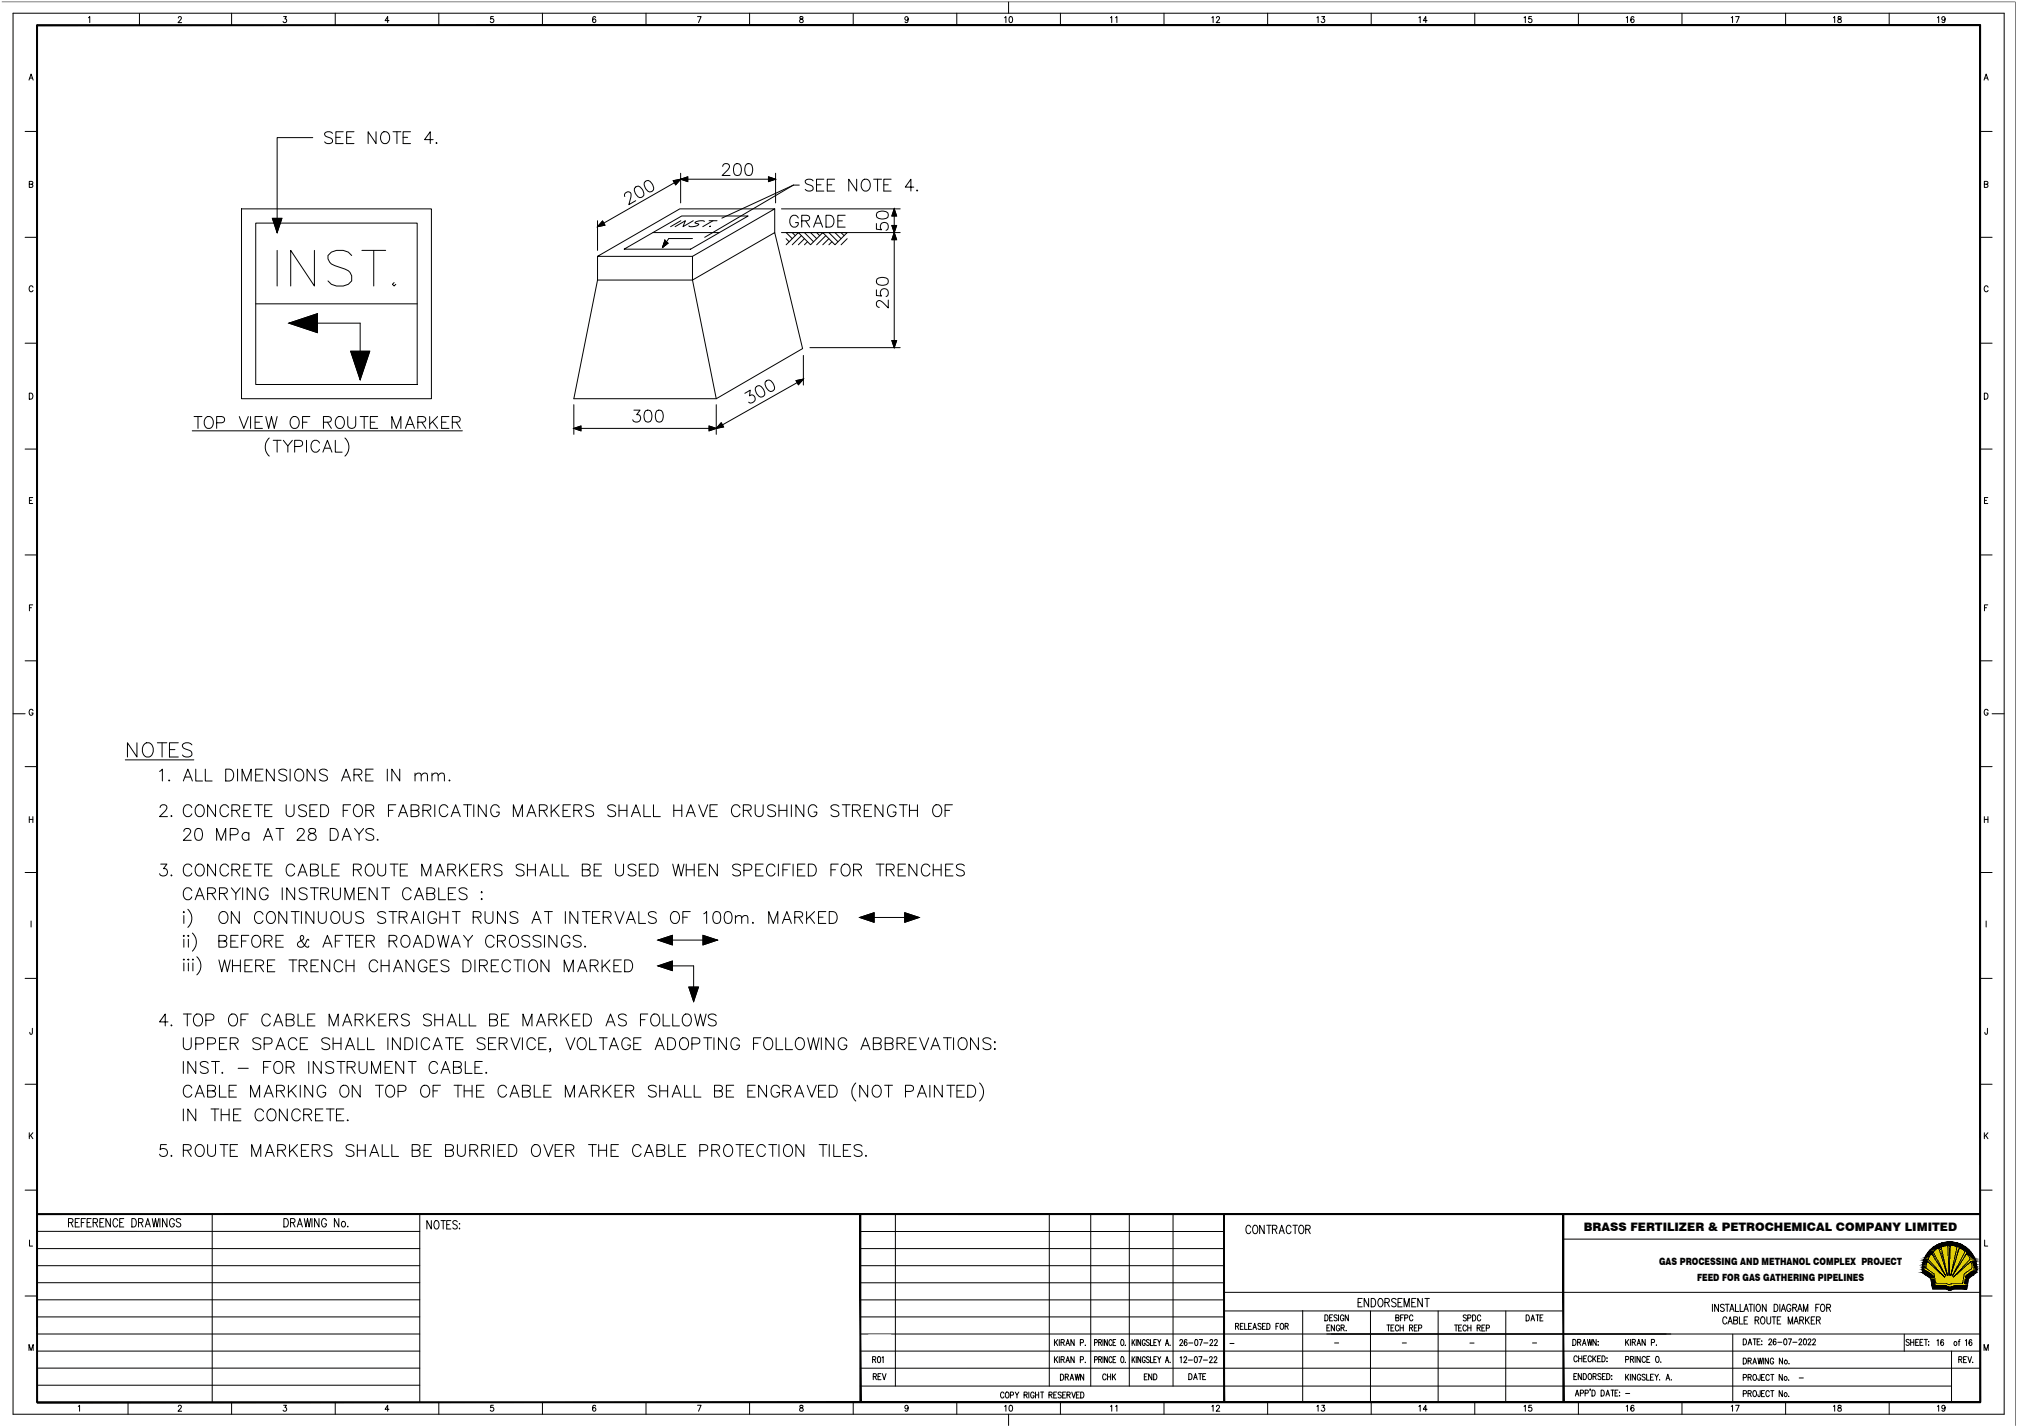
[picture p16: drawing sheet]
<svg xmlns="http://www.w3.org/2000/svg" width="1189mm" height="841mm" viewBox="0 0 1189 841" stroke-linecap="round" stroke-linejoin="round" font-family="sans-serif">
<defs><g id="words">
<text font-size="6.9" x="933" y="726">BRASS FERTILIZER &amp; PETROCHEMICAL COMPANY LIMITED</text>
<g font-size="5.9">
<text x="978" y="746">GAS PROCESSING AND METHANOL COMPLEX PROJECT</text>
<text x="1000" y="755">FEED FOR GAS GATHERING PIPELINES</text>
</g>
</g></defs>
<!-- layer: 2101 -->
<g fill="none" stroke="#000" stroke-width=".59">
<path d="M196 79a2.6 2.6 0 0 0-5 0l1 1 3 2a1.6 1.6 0 0 1 0 2 3 3 0 0 1-4 0M202 78h-4v7h4M209 78h-5v7h5M222 78v7l-5-7v7M225 79a2.9 2.9 0 0 1 4-1 2.9 2.9 0 0 1 1 4 2.7 2.7 0 0 1-3 3 2.7 2.7 0 0 1-3-3zM232 78h4M234 78v7M242 78h-4v7h4M184 81h-21v56M198 81h3M204 81h3M238 81h2"/>
<path d="M255 82h-5l4-4v7M257 84h1M426 98l1-2 3 1a2.3 2.3 0 0 1-1 3l-3 3h4M433 97a2.3 2.3 0 0 1 4 1 3 3 0 0 1-3 5 4 4 0 0 1-1-5zM440 97a2.2 2.2 0 0 1 3 1 3 3 0 0 1-2 5 4 4 0 0 1-1-6zM368 116l1-2 2-1a2.1 2.1 0 0 1 1 3l-1 5 4-3M375 110a4 4 0 0 1 4 6h-1a4 4 0 0 1-3-6zM380 107h1a4 4 0 0 1 3 6 4 4 0 0 1-4-6zM397 107l4-1-3 3zM401 106l4-2v3zM401 102v18M401 106h56"/>
<path d="M401 106l-49 28M453 104l4 2-4 1zM457 102v18M468 109l-53 31M468 109h3M468 109l-43 20M479 107a2.6 2.6 0 0 0-4 0v1l4 2a1.6 1.6 0 0 1 0 2 3 3 0 0 1-4 0M481 109h3M486 106h-5v7h5M488 109h2M492 106h-4v7h4M505 106v7l-5-7v7"/>
<path d="M509 106a3 3 0 0 1 4 2 3 3 0 0 1-2 5 4 4 0 0 1-3-3 4 4 0 0 1 1-4zM515 106h5M517 106v7M521 109h3M525 106h-4v7h4M539 110h-5l3-4v7M541 112h-1h1M142 123h112v112h-112zM151 131h95v96h-95zM161 129h5l-3 8zM352 130v18M355 130l2 3-5 1z"/>
<path d="M385 137h39M401 130l-6 4M409 130l-6 4 1-4-6 4M415 131a5 5 0 0 0-5 0l2 1a5 5 0 0 1-6 1M418 130h5M419 133l-1 1 1-1M420 130l-6 4M457 123v14M461 137h70M461 123h70M471 129a2.6 2.6 0 0 0-3-2 2.6 2.6 0 0 0-2 3v1a2.5 2.5 0 0 0 2 3 2.5 2.5 0 0 0 3-3h-2M473 130h4v-1v-1l-1-1h-3v7"/>
<path d="M475 130l2 4M480 134l2-7 3 7M481 132h3M487 127h2a4 4 0 0 1 3 3 4 4 0 0 1-3 4h-2zM494 130h3M498 127h-4v7h4M517 132v3h3a2.5 2.5 0 0 1 0-3 2.5 2.5 0 0 1 3 0 2.5 2.5 0 0 1-1 4M517 125a4 4 0 0 1 7 1v1a4 4 0 0 1-6 2 2.2 2.2 0 0 1-1-4zM526 133h2l-1 4zM527 123l1 4h-2zM527 137l1 4h-2zM527 123v82"/>
<path d="M163 148v21M185 148v21l-14-21v21M207 151a9 9 0 0 0-14 0 5 5 0 0 0 4 6l6 2a6 6 0 0 1 4 7 9 9 0 0 1-14 0M213 148h14M220 148v21M352 151l49-28h56l-49 28h-56v14l-14 70h84l51-30-16-68-49 28h-56M368 147l34-20h39l-34 20zM391 143l2 1-2 2zM392 142l2 1-3 3zM392 142h.1M408 151v14l14 70M408 141h-14l-3 5"/>
<path d="M151 179h95M232 167l-1 1 1 1 1-1M517 171v3h3a2.5 2.5 0 0 1 0-3 2.5 2.5 0 0 1 3 0 2.5 2.5 0 0 1-1 4M517 164a6 6 0 0 1 6 0 2.3 2.3 0 0 1-1 4 4 4 0 0 1-5-3zM524 177v4l-4-3a2.2 2.2 0 0 0-3-1v3l1 1M170 190l17-5v11zM170 190h42v34M207 207h11l-6 17zM474 209v18M477 205h54M526 201h2l-1 4zM338 239v17"/>
<path d="M422 239v17M439 232l3-2v3a2.3 2.3 0 0 1 3 3 2.3 2.3 0 0 1-4 1M446 228l1-1a4 4 0 0 1 3 7h-1a4 4 0 0 1-3-6zM452 224a4 4 0 0 1 4 6l-1 1a4 4 0 0 1-3-7zM469 224l5-1-3 4zM474 223l-52 29h-84M113 254h160M114 245h5M117 245v7M122 246a3 3 0 0 1 4 1 3 3 0 0 1-1 5 2.6 2.6 0 0 1-3 0 2.6 2.6 0 0 1-2-2v-2zM128 249h3a1.8 1.8 0 0 0 1-2 1.8 1.8 0 0 0-1-2h-3v7M141 245l3 7 2-7"/>
<path d="M148 245v7M150 249h3M155 245h-5v7h5M157 245l1 7 2-7 2 7 1-7M159 258a7 7 0 0 0 0 11M161 260h5M163 260v6M167 260l3 3 2-3M172 246a3 3 0 0 1 4 1 3 3 0 0 1 0 5 2.6 2.6 0 0 1-3 0 2.6 2.6 0 0 1-2-2v-2zM178 249h3M181 260v6M183 245h-5v7"/>
<path d="M191 249l4-1v-1v-1l-1-1h-3v7M193 249l2 3M198 260v6h4M198 247a2.6 2.6 0 0 1 3-1 2.6 2.6 0 0 1 2 2v2a2.7 2.7 0 0 1-3 3 2.7 2.7 0 0 1-2-3zM203 258a7 7 0 0 1 0 11M205 245v5a2.4 2.4 0 0 0 2 2 2.4 2.4 0 0 0 3-2v-5M212 245h5M215 245v7M218 249h3M223 245h-5v7h5M231 252v-7l3 7 2-7v7M239 252l3-7 2 7"/>
<path d="M240 250h3M246 249l4-1 1-1v-1l-2-1h-3v7M249 249l2 3M253 245v7M255 248l3 4M258 245l-5 5M260 249h3M265 245h-5v7h5M267 249l4-1v-1v-1l-1-1h-3v7M269 249l2 3M338 252l4-1v3zM374 242h3l-2 2a2.3 2.3 0 0 1 2 4 2.3 2.3 0 0 1-4-1"/>
<path d="M381 242a2.3 2.3 0 0 1 3 1 4 4 0 0 1-2 6 4 4 0 0 1-1-7zM387 242a2.3 2.3 0 0 1 4 1 4 4 0 0 1-3 6 5 5 0 0 1-1-7zM418 251l4 1-4 2zM425 249l1 3h-4zM170 263v3M174 263h3a1.8 1.8 0 0 0 1-2 1.8 1.8 0 0 0-1-1h-3v6M188 261a2.6 2.6 0 0 0-3-2 2.6 2.6 0 0 0-2 3v2a2.6 2.6 0 0 0 2 3 2.6 2.6 0 0 0 3-2M190 266l3-6 3 6M191 264h4M81 438v8l-6-8v8M85 439a3 3 0 0 1 3-1 3 3 0 0 1 2 3 4 4 0 0 1 0 4 4 4 0 0 1-4 1 5 5 0 0 1-1-7zM93 438h5"/>
<path d="M96 438v8M105 438h-5v8h5M113 439a3 3 0 0 0-3-1 3 3 0 0 0-2 2v1l3 1a2 2 0 0 1 2 2 2 2 0 0 1-1 2 4 4 0 0 1-4-1M74 448h40M100 442h3"/>
</g>
<g fill="#000" stroke="#000" stroke-width=".59">
<path d="M397 107l4-1-3 3zM401 106l4-2v3zM453 104l4 2-4 1zM161 129h5l-3 8zM355 130l2 3-5 1zM527 123l1 4h-2zM526 133h2l-1 4zM392 142l2 1-3 3zM527 137l1 4h-2zM170 190l17-5v11zM207 207h11l-6 17zM526 201h2l-1 4z"/>
<path d="M469 224l5-1-3 4zM338 252l4-1v3zM418 251l4 1-4 2zM425 249l1 3h-4z"/>
</g>
<!-- layer: 0 -->
<g fill="none" stroke="#000" stroke-width=".59">
<path d="M94 455l2-2v7M100 460h.1M109 458h3M115 453v7h4M121 453v7h4M133 453h2a4 4 0 0 1 3 4 4 4 0 0 1-3 3h-2zM140 453v7M151 457h2M155 453h-4v7h4M162 453v7l-5-7v7M169 454a2.7 2.7 0 0 0-5 1l1 1 3 1 1 2a3 3 0 0 1-5 0M171 453v7"/>
<path d="M175 454a3 3 0 0 1 4 2 3 3 0 0 1-2 4 4 4 0 0 1-3-2 4 4 0 0 1 1-4zM186 453v7l-5-7v7M193 454a2.6 2.6 0 0 0-3-1 2.6 2.6 0 0 0-2 2l1 1 3 1 1 2a3 3 0 0 1-5 0M202 458h4M209 457l4-1v-1l-1-2h-3v7M211 457l2 3M216 457h2M220 453h-4v7h4M228 453v7M236 453v7l-5-7v7M245 457l1-1h2v4M245 456v4"/>
<path d="M248 457l2-1h2v4M255 457l1-1h2v4M255 456v4M258 457l2-1h2v4M265 460h.1M94 476l2-2 2 1a2.3 2.3 0 0 1-1 3l-3 3h5M108 460l3-7 2 7M113 476a2.6 2.6 0 0 0-3-2 2.6 2.6 0 0 0-2 3v2a2.6 2.6 0 0 0 2 2 2.6 2.6 0 0 0 3-1M116 475a2.6 2.6 0 0 1 3-1 2.6 2.6 0 0 1 1 3v2a2.7 2.7 0 0 1-2 2 2.7 2.7 0 0 1-3-2zM127 474v7l-5-7v7M135 476a2.6 2.6 0 0 0-3-2 2.6 2.6 0 0 0-2 3v2a2.6 2.6 0 0 0 2 2 2.6 2.6 0 0 0 3-1M137 478l4-1v-1v-1l-1-1h-3v7"/>
<path d="M139 478l2 3M143 460v-7l2 7 3-7v7M144 478h2M148 474h-4v7h4M150 474h5M152 474v7M156 478h3M160 474h-4v7h4M169 474v5a2.4 2.4 0 0 0 2 2 2.4 2.4 0 0 0 2-2v-5M181 475a2.6 2.6 0 0 0-5 1l1 1 3 1a1.6 1.6 0 0 1 0 3 3 3 0 0 1-4-1M183 478h2M187 474h-4v7h4"/>
<path d="M189 474h2a4 4 0 0 1 3 4 4 4 0 0 1-3 3h-2zM201 460l3-7 3 7M202 478h3M207 474h-5v7M209 475a2.6 2.6 0 0 1 3-1 2.6 2.6 0 0 1 2 3v2a2.7 2.7 0 0 1-3 2 2.7 2.7 0 0 1-3-2zM216 478l4-1v-1v-1l-1-1h-3v7M218 478l2 3M229 478h3M233 474h-4v7M236 479h3M242 478l4-1 1-1v-1l-2-1h-3v7h3a1.8 1.8 0 0 0 2-2 1.8 1.8 0 0 0-2-1M249 478l4-1 1-1v-1l-2-1h-3v7"/>
<path d="M252 478l2 3M256 474v7M264 476a2.6 2.6 0 0 0-3-2 2.6 2.6 0 0 0-2 3v2a2.6 2.6 0 0 0 2 2 2.6 2.6 0 0 0 3-1M267 479h3M273 474h5M276 474v7M279 474v7M287 474v7l-5-7v7M294 476a2.6 2.6 0 0 0-3-2 2.6 2.6 0 0 0-2 3v2a2.5 2.5 0 0 0 3 2 2.5 2.5 0 0 0 2-2h-1M312 479h3M318 478l4-1 1-1-1-1-1-1h-3v7M320 478l3 3"/>
<path d="M325 474v7M327 477l3 4M330 474l-5 5M332 478h3M336 474h-4v7h4M338 478l4-1 1-1v-1l-2-1h-3v7M341 478l2 3M350 475a2.6 2.6 0 0 0-5 1l1 1 3 1a1.6 1.6 0 0 1 0 3 3 3 0 0 1-4-1M363 475a2.6 2.6 0 0 0-5 1l1 1 3 1a1.6 1.6 0 0 1 0 3 3 3 0 0 1-4-1M365 478h5M365 474v7M370 474v7"/>
<path d="M373 479h4M380 474v7h4M385 474v7h4M397 478h5M397 474v7M402 474v7M405 479h4M412 474l3 7 2-7M418 478h3M423 474h-5v7h5M436 476a2.6 2.6 0 0 0-3-2 2.6 2.6 0 0 0-2 3v2a2.6 2.6 0 0 0 2 2 2.6 2.6 0 0 0 3-1M438 478l4-1 1-1-1-1-1-1h-3v7"/>
<path d="M440 478l3 3M445 474v5a2.4 2.4 0 0 0 2 2 2.4 2.4 0 0 0 3-2v-5M457 475a2.6 2.6 0 0 0-5 1l1 1 3 1a1.6 1.6 0 0 1 0 3 3 3 0 0 1-4-1M459 478h5M459 474v7M464 474v7M466 474v7M474 474v7l-5-7v7M481 476a2.6 2.6 0 0 0-2-2 2.6 2.6 0 0 0-3 3v2a2.5 2.5 0 0 0 3 2 2.5 2.5 0 0 0 2-2h-1M494 475a2.6 2.6 0 0 0-4 1v1l4 1a1.6 1.6 0 0 1 0 3 3 3 0 0 1-4-1M496 474h5M499 474v7"/>
<path d="M502 478l4-1 1-1v-1l-2-1h-3v7M505 478l2 3M509 478h3M514 474h-5v7h5M520 474v7l-4-7v7M528 476a2.6 2.6 0 0 0-3-2 2.6 2.6 0 0 0-2 3v2a2.5 2.5 0 0 0 3 2 2.5 2.5 0 0 0 2-2h-2M530 474h5M532 474v7M536 478h5M536 474v7M541 474v7M550 475a2.6 2.6 0 0 1 3-1 2.6 2.6 0 0 1 2 3v2a2.7 2.7 0 0 1-3 2 2.7 2.7 0 0 1-2-2z"/>
<path d="M557 478h3M561 474h-4v7M101 481h.1M108 490l2-2 2 1a2.2 2.2 0 0 1-1 3l-3 3h5M116 489a2.2 2.2 0 0 1 3 1 3 3 0 0 1-2 5 4 4 0 0 1-1-6zM128 495v-7l2 7 3-7v7M136 492h3a1.8 1.8 0 0 0 1-2 1.8 1.8 0 0 0-1-2h-3v7M147 492a2.2 2.2 0 0 0-4-1 2.2 2.2 0 0 0 0 4 2.2 2.2 0 0 0 4-1M147 491v4M155 495l3-7 3 7M156 493h4M163 488h4"/>
<path d="M165 488v7M175 490l2-2 2 1a2.3 2.3 0 0 1-1 3l-3 3h5M182 489a1.4 1.4 0 0 0 1 2 2.5 2.5 0 0 1 3 1 2.5 2.5 0 0 1 0 3h-3h-1a2.6 2.6 0 0 1 0-3 2.6 2.6 0 0 1 3-1 1.4 1.4 0 0 0 1-2zM195 488h2a4 4 0 0 1 2 4 4 4 0 0 1-2 3h-2zM202 495l2-7 3 7M203 493h3M209 488l3 4 2-4M212 492v3M220 489a2.6 2.6 0 0 0-2-1 2.6 2.6 0 0 0-2 2v1l4 1v2a3 3 0 0 1-4 0M223 495h-1h1M235 481l3-7 2 7M266 481l3-7 2 7"/>
<path d="M303 481v-7l2 7 3-7v7M311 481l2-7 3 7M372 481l3-7 3 7M404 481l3-7 3 7M95 509h3l-2 3a2.3 2.3 0 0 1 2 4 2.3 2.3 0 0 1-4-1M101 516h.1M113 511a2.6 2.6 0 0 0-3-2 2.6 2.6 0 0 0-2 3v2a2.6 2.6 0 0 0 2 2 2.6 2.6 0 0 0 3-1M116 510a2.6 2.6 0 0 1 3-1 2.6 2.6 0 0 1 1 3v2a2.7 2.7 0 0 1-2 2 2.7 2.7 0 0 1-3-2zM127 509v7l-5-7v7M135 511a2.6 2.6 0 0 0-3-2 2.6 2.6 0 0 0-2 3v2a2.6 2.6 0 0 0 2 2 2.6 2.6 0 0 0 3-1M137 513l4-1v-1v-1l-1-1h-3v7M139 513l2 3"/>
<path d="M144 513h2M148 509h-4v7h4M150 509h5M152 509v7M156 513h3M160 509h-4v7h4M174 511a2.6 2.6 0 0 0-3-2 2.6 2.6 0 0 0-2 3v2a2.6 2.6 0 0 0 2 2 2.6 2.6 0 0 0 3-1M176 516l2-7 3 7M177 514h3M183 513l4-1 1-1-1-1-1-1h-3v7h3a1.8 1.8 0 0 0 2-2 1.8 1.8 0 0 0-2-1M190 509v7h4M196 513h2"/>
<path d="M200 509h-4v7h4M208 513l4-1 1-1-2-2h-3v7M211 513l2 3M216 510a2.6 2.6 0 0 1 3-1 2.6 2.6 0 0 1 2 3v2a2.7 2.7 0 0 1-3 2 2.7 2.7 0 0 1-3-2zM223 509v5a2.4 2.4 0 0 0 2 2 2.4 2.4 0 0 0 2-2v-5M230 509h5M232 509v7M236 513h3M240 509h-4v7h4M249 516v-7l2 7 3-7v7M257 516l2-7 3 7M258 514h3"/>
<path d="M264 513l4-1 1-1-2-2h-3v7M266 513l3 3M271 509v7M273 512l3 4M276 509l-5 5M278 513h3M282 509h-4v7h4M284 513l4-1 1-1-2-2h-3v7M287 513l2 3M296 510a2.7 2.7 0 0 0-5 1l1 1 3 1a1.7 1.7 0 0 1 0 3 3 3 0 0 1-4-1M309 510a2.6 2.6 0 0 0-5 1l1 1 3 1a1.7 1.7 0 0 1 0 3 3 3 0 0 1-4-1M311 513h5"/>
<path d="M311 509v7M316 509v7M318 516l3-7 3 7M319 514h4M326 509v7h4M331 509v7h4M343 513l4-1 1-1v-1l-2-1h-3v7h3a1.8 1.8 0 0 0 2-2 1.8 1.8 0 0 0-2-1M350 513h3M355 509h-5v7h5M363 509v5a2.4 2.4 0 0 0 2 2 2.4 2.4 0 0 0 3-2v-5M375 510a2.6 2.6 0 0 0-5 1l1 1 3 1 1 2a3 3 0 0 1-5 0M377 513h3"/>
<path d="M381 509h-4v7h4M383 509h3a4 4 0 0 1 2 4 4 4 0 0 1-2 3h-3zM397 509l1 7 2-7 2 7 1-7M404 513h5M404 509v7M409 509v7M412 513h3M416 509h-4v7h4M423 509v7l-5-7v7M436 510a2.6 2.6 0 0 0-4 1v1l4 1v2a3 3 0 0 1-4 0M438 513h3a1.8 1.8 0 0 0 2-2 1.8 1.8 0 0 0-2-2h-3v7M445 513h3"/>
<path d="M450 509h-5v7h5M457 511a2.6 2.6 0 0 0-3-2 2.6 2.6 0 0 0-2 3v2a2.6 2.6 0 0 0 2 2 2.6 2.6 0 0 0 3-1M459 509v7M461 513h3M466 509h-5v7M467 509v7M470 513h3M474 509h-4v7h4M476 509h3a4 4 0 0 1 2 4 4 4 0 0 1-2 3h-3zM490 513h2M494 509h-4v7M496 510a2.6 2.6 0 0 1 3-1 2.6 2.6 0 0 1 2 3v2a2.7 2.7 0 0 1-3 2 2.7 2.7 0 0 1-2-2z"/>
<path d="M503 513l4-1 1-1-2-2h-3v7M505 513l3 3M516 509h5M519 509v7M522 513l4-1 1-1-2-2h-3v7M525 513l2 3M529 513h3M534 509h-5v7h5M540 509v7l-4-7v7M548 511a2.6 2.6 0 0 0-3-2 2.6 2.6 0 0 0-2 3v2a2.6 2.6 0 0 0 2 2 2.6 2.6 0 0 0 3-1M550 513h5M550 509v7"/>
<path d="M555 509v7M557 513h3M562 509h-5v7h5M568 510a2.6 2.6 0 0 0-4 1v1l4 1v2a3 3 0 0 1-4 0M108 537v1zM108 540v4M111 536a7 7 0 0 1 0 11M113 525a2.6 2.6 0 0 0-3-2 2.6 2.6 0 0 0-2 3v2a2.6 2.6 0 0 0 2 2 2.6 2.6 0 0 0 3-1M115 530l3-7 2 7M116 528h3M122 527l4-1 1-1v-1l-2-1h-3v7M125 527l2 3"/>
<path d="M129 527l4-1 1-1v-1l-2-1h-3v7M130 538a2.6 2.6 0 0 1 3-1 2.6 2.6 0 0 1 1 3v2a2.7 2.7 0 0 1-2 2 2.7 2.7 0 0 1-3-2zM132 527l2 3M136 523l3 4 3-4M139 527v3M141 537v7l-5-7v7M143 523v7M150 523v7l-4-7v7M155 539a2.6 2.6 0 0 0-3-2 2.6 2.6 0 0 0-2 3v2a2.6 2.6 0 0 0 2 2 2.6 2.6 0 0 0 3-1M158 538a2.6 2.6 0 0 1 3-1 2.6 2.6 0 0 1 1 3v2a2.7 2.7 0 0 1-2 2 2.7 2.7 0 0 1-3-2zM158 525a2.6 2.6 0 0 0-3-2 2.6 2.6 0 0 0-2 3v2a2.5 2.5 0 0 0 3 2 2.5 2.5 0 0 0 2-2h-2M166 523v7"/>
<path d="M169 537v7l-5-7v7M172 537h4M174 523v7l-5-7v7M174 537v7M178 537v7M181 524a2.6 2.6 0 0 0-3-1 2.6 2.6 0 0 0-2 2l1 1 3 1 1 2a3 3 0 0 1-5 0M183 523h5M185 537v7l-5-7v7M185 523v7M188 537v5a2.4 2.4 0 0 0 2 2 2.4 2.4 0 0 0 2-2v-5M189 527l4-1 1-1-1-1-1-1h-3v7M191 527l3 3"/>
<path d="M196 538a2.6 2.6 0 0 1 3-1 2.6 2.6 0 0 1 1 3v2a2.7 2.7 0 0 1-2 2 2.7 2.7 0 0 1-3-2zM196 523v5a2.3 2.3 0 0 0 2 2 2.3 2.3 0 0 0 3-2v-5M202 537v5a2.4 2.4 0 0 0 3 2 2.4 2.4 0 0 0 2-2v-5M203 530v-7l3 7 3-7v7M211 527h3M214 538a2.7 2.7 0 0 0-4 1v1l4 1a1.6 1.6 0 0 1 0 3 3 3 0 0 1-4-1M216 523h-5v7h5M222 523v7l-4-7v7M225 523h5M227 538a2.7 2.7 0 0 0-4 1v1l4 1a1.6 1.6 0 0 1 0 3 3 3 0 0 1-4-1M227 523v7M229 537h5"/>
<path d="M232 537v7M242 525a2.6 2.6 0 0 0-3-2 2.6 2.6 0 0 0-2 3v2a2.6 2.6 0 0 0 2 2 2.6 2.6 0 0 0 3-1M244 530l3-7 3 7M245 528h4M250 537v7M252 527l4-1v-1v-1l-1-1h-3v7h3a1.8 1.8 0 0 0 1-2 1.8 1.8 0 0 0-1-1M257 539a2.6 2.6 0 0 0-3-2 2.6 2.6 0 0 0-2 3v2a2.5 2.5 0 0 0 3 2 2.5 2.5 0 0 0 2-2h-1M259 523v7h4M259 537v7M264 537v7M264 527h3M267 537h4"/>
<path d="M269 523h-5v7h5M269 537v7M275 524a2.6 2.6 0 0 0-2-1 2.6 2.6 0 0 0-2 2v1l4 1v2a3 3 0 0 1-4 0M284 526h.1M284 530h.1M286 537v5a2.4 2.4 0 0 0 2 2 2.4 2.4 0 0 0 3-2v-5M298 537v7l-5-7v7M305 538a2.6 2.6 0 0 0-4 1v1l4 1a1.6 1.6 0 0 1 0 3 3 3 0 0 1-4-1M321 537h5M323 537v7M333 537v7M341 537v7l-5-7v7"/>
<path d="M343 537h5M346 537v7M354 537h-5v7h5M363 537l2 7 3-7M377 537v7h4M387 538a2.7 2.7 0 0 0-5 1l1 1 3 1a1.7 1.7 0 0 1 0 3 3 3 0 0 1-4-1M396 538a2.6 2.6 0 0 1 3-1 2.6 2.6 0 0 1 2 3v2a2.7 2.7 0 0 1-3 2 2.7 2.7 0 0 1-3-2zM407 537h-5v7M415 539l2-2v7M421 538a2.3 2.3 0 0 1 4 1 5 5 0 0 1-2 5h-1a4 4 0 0 1-1-6zM428 538a2.3 2.3 0 0 1 3 1 4 4 0 0 1-2 5 4 4 0 0 1-1-6zM433 540v4"/>
<path d="M475 537v7M480 537l-5 5M487 537h-5v7h5M489 537h2a4 4 0 0 1 3 4 4 4 0 0 1-3 3h-2zM533 538l9 3-9 3zM108 551v1zM108 554v4M111 551v1zM111 554v4M113 550a7 7 0 0 1 0 11M129 555l4-1 1-1-1-1-1-1h-3v7h3h1v-3h-1M136 555h3"/>
<path d="M140 551h-4v7h4M142 555h3M147 551h-5v7M149 552a2.6 2.6 0 0 1 3-1 2.6 2.6 0 0 1 2 3 2.9 2.9 0 0 1-1 4 2.9 2.9 0 0 1-4-1l-1-1zM156 555l4-1v-1l-1-2h-3v7M158 555l2 3M163 555h2M167 551h-4v7h4M182 554h-1l-1 2a2.3 2.3 0 0 1-2 2 2.3 2.3 0 0 1-3-2l4-2a1.6 1.6 0 0 0-1-3l-1 1a6 6 0 0 0 3 6h2M190 558l3-7 3 7M191 556h4M198 555h2"/>
<path d="M202 551h-4v7M204 551h4M206 551v7M210 555h2M214 551h-4v7h4M216 555l4-1 1-1-2-2h-3v7M218 555l3 3M229 555l4-1 1-1-2-2h-3v7M232 555l2 3M235 541l4-1 1-1v-1l-2-1h-3v7M238 552a3 3 0 0 1 4 2 3 3 0 0 1-2 4 3 3 0 0 1-4-2 3 3 0 0 1 1-4zM238 541l2 3"/>
<path d="M242 544l3-7 3 7M243 542h4M244 558l2-7 3 7M245 556h3M251 551h2a4 4 0 0 1 3 4 4 4 0 0 1-3 3h-2zM258 551l2 7 1-7 2 7 2-7M259 541h5M266 558l3-7 2 7M267 556h3M273 551l3 4 3-4M276 555v3M279 541l4-1 1-1-2-2h-3v7"/>
<path d="M281 541l3 3M291 553a2.6 2.6 0 0 0-3-2 2.6 2.6 0 0 0-2 3v2a2.6 2.6 0 0 0 2 2 2.6 2.6 0 0 0 3-1M293 555l4-1 1-1-2-2h-3v7M296 555l2 3M301 552a2.6 2.6 0 0 1 3-1 2.6 2.6 0 0 1 2 3 2.9 2.9 0 0 1-1 4 2.9 2.9 0 0 1-4-1l-1-1zM312 552a2.6 2.6 0 0 0-2-1 2.6 2.6 0 0 0-2 2v1l4 1v2a3 3 0 0 1-4 0M314 544l2-7 3 7M315 542h3M319 552a2.6 2.6 0 0 0-3-1 2.6 2.6 0 0 0-2 2l1 1 3 1a1.7 1.7 0 0 1 0 3 3 3 0 0 1-4-1M321 551v7M328 551v7l-4-7v7M336 553a2.6 2.6 0 0 0-3-2 2.6 2.6 0 0 0-2 3v2a2.5 2.5 0 0 0 2 2 2.5 2.5 0 0 0 3-2h-2"/>
<path d="M343 552a2.6 2.6 0 0 0-3-1 2.6 2.6 0 0 0-2 2l1 1 3 1 1 2a3 3 0 0 1-5 0M345 558h.1M349 541h3M356 541l4-1v-1l-1-2h-3v7M358 541l2 3M369 544l3-7 3 7M370 542h4M388 554l8-3v6zM388 554h35M402 541h3M414 551l9 3-9 3zM433 541l2-1h2v4"/>
<path d="M437 541l2-1h1l1 4M444 544h-1h1M453 544v-7l3 7 2-7v7M461 544l3-7 2 7M462 542h3M468 541l4-1 1-1-2-2h-3v7M471 541l2 3M477 540l3 4M482 541h3M507 541l8-3v6zM507 541h35M108 565v1z"/>
<path d="M108 568v4M111 565v1zM111 568v4M114 565v1zM114 568v4M116 564a7 7 0 0 1 0 11M129 566l2 7 1-7 2 7 2-7M137 566v7M137 569h5M142 566v7M144 569h3M149 566h-5v7h5"/>
<path d="M151 569h4v-2l-1-1h-3v7M153 569l2 4M158 569h2M162 566h-4v7h4M170 566h5M173 566v7M176 569h4l1-2-2-1h-3v7M179 569l2 4M183 569h3M188 566h-5v7h5M194 566v7l-4-7v7M202 567a2.6 2.6 0 0 0-3-1 2.6 2.6 0 0 0-2 2 2.9 2.9 0 0 0 1 4 2.9 2.9 0 0 0 4 0v-1"/>
<path d="M204 569h5M204 566v7M209 566v7M223 567a2.6 2.6 0 0 0-3-1 2.6 2.6 0 0 0-2 2v2a2.6 2.6 0 0 0 2 3 2.6 2.6 0 0 0 3-2M225 569h4M225 566v7M229 566v7M232 573l3-7 2 7M233 570h3M244 566v7l-5-7v7M252 567a2.6 2.6 0 0 0-3-1 2.6 2.6 0 0 0-2 2v2a2.5 2.5 0 0 0 2 3 2.5 2.5 0 0 0 3-3h-2M254 569h2"/>
<path d="M258 566h-4v7h4M265 567a2.6 2.6 0 0 0-3-1 2.6 2.6 0 0 0-2 1l1 1 3 2 1 2a3 3 0 0 1-5 0M273 566h2a4 4 0 0 1 3 3 4 4 0 0 1-3 4h-2zM280 566v7M283 569h4v-2l-1-1h-3v7M285 569l2 4M290 569h2M294 566h-4v7h4M301 567a2.6 2.6 0 0 0-3-1 2.6 2.6 0 0 0-2 2 2.9 2.9 0 0 0 1 4 2.9 2.9 0 0 0 4 0v-1M303 566h5M305 566v7M309 566v7"/>
<path d="M313 566a3 3 0 0 1 4 2 3 3 0 0 1-1 4 2.6 2.6 0 0 1-3 1 2.6 2.6 0 0 1-1-3v-3zM324 566v7l-5-7v7M333 573v-7l2 7 3-7v7M341 573l2-7 3 7M342 570h3M348 569h4l1-2-2-1h-3v7M350 569l3 4M355 566v7M357 569l3 4M360 566l-5 4M362 569h3M366 566h-4v7h4"/>
<path d="M368 566h3a4 4 0 0 1 2 3 4 4 0 0 1-2 4h-3zM388 569l8-3v6zM388 569h21v21M108 598h5M110 598v7M115 599a2.6 2.6 0 0 1 3-1 2.6 2.6 0 0 1 1 2v2a2.7 2.7 0 0 1-2 3 2.7 2.7 0 0 1-3-3zM135 599a2.6 2.6 0 0 1 3-1 2.6 2.6 0 0 1 2 2v2a2.7 2.7 0 0 1-3 3 2.7 2.7 0 0 1-2-3zM146 598h-4v7M159 599a2.6 2.6 0 0 0-3-1 2.6 2.6 0 0 0-2 2v2a2.6 2.6 0 0 0 2 3 2.6 2.6 0 0 0 3-2M176 598v7h4M186 598h-5v7h5M216 598v7"/>
<path d="M221 598l-5 4M228 598h-5v7h5M241 599a2.6 2.6 0 0 0-2-1 2.6 2.6 0 0 0-2 1v1l4 2v2a3 3 0 0 1-4 0M254 599a2.6 2.6 0 0 0-2-1 2.6 2.6 0 0 0-2 1v1l4 2v2a3 3 0 0 1-4 0M256 598v7M261 598v7M271 598v7h4M277 598v7h4M300 598h-4v7h4M331 598v7M335 598l-4 4M342 598h-4v7h4"/>
<path d="M344 598h2a4 4 0 0 1 3 3 4 4 0 0 1-3 4h-2zM369 599a2.6 2.6 0 0 0-2-1 2.6 2.6 0 0 0-2 1v1l4 2v2a3 3 0 0 1-4 0M382 598h-4v7M385 598a3 3 0 0 1 4 1 3 3 0 0 1-1 5 2.6 2.6 0 0 1-3 1 2.6 2.6 0 0 1-1-3v-2zM391 598v7h4M397 598v7h4M403 599a2.6 2.6 0 0 1 3-1 2.6 2.6 0 0 1 1 2v2a2.7 2.7 0 0 1-2 3 2.7 2.7 0 0 1-3-3zM406 582h6l-3 8zM409 598l2 7 2-7 2 7 1-7M422 599a2.6 2.6 0 0 0-2-1 2.6 2.6 0 0 0-3 1l1 1 3 2 1 2a3 3 0 0 1-5 0M99 602h-5l3-4v7M101 604v1v-1"/>
<path d="M108 612v5a2.4 2.4 0 0 0 2 2 2.4 2.4 0 0 0 3-2v-5M115 615h3a1.8 1.8 0 0 0 2-2 1.8 1.8 0 0 0-2-1h-3v7M121 601h3a1.8 1.8 0 0 0 2-2 1.8 1.8 0 0 0-2-1h-3v7M122 615h3a1.8 1.8 0 0 0 2-2 1.8 1.8 0 0 0-2-1h-3v7M129 615h3M134 612h-5v7h5M136 615h4v-2l-1-1h-3v7M138 615l2 4M142 601h3M154 613a2.7 2.7 0 0 0-5 0l1 1 3 2a1.6 1.6 0 0 1 0 2 3 3 0 0 1-4 0M156 615h3a1.8 1.8 0 0 0 1-2 1.8 1.8 0 0 0-1-1h-3v7M161 605l3-7 3 7"/>
<path d="M162 602h4M163 619l2-7 3 7M164 616h3M169 601h4v-1v-2h-1h-3v7h3a1.8 1.8 0 0 0 1-2 1.8 1.8 0 0 0-1-2M175 613a2.6 2.6 0 0 0-3-1 2.6 2.6 0 0 0-2 2v2a2.6 2.6 0 0 0 2 3 2.6 2.6 0 0 0 3-2M177 615h3M181 612h-4v7h4M181 601h3M194 605v-7l3 7 2-7v7M194 613a2.7 2.7 0 0 0-4 0v1l4 2a1.6 1.6 0 0 1 0 2 3 3 0 0 1-4 0M196 615h5M196 612v7"/>
<path d="M201 612v7M202 605l3-7 2 7M203 602h3M204 619l2-7 3 7M205 616h3M209 601h4l1-1v-2h-2h-3v7M211 612v7h4M212 601l2 4M217 612v7h4M218 601l3 4M223 601h3M229 612v7"/>
<path d="M230 601h4v-1v-2h-1h-3v7M232 601l2 4M236 612v7l-5-7v7M239 612h2a4 4 0 0 1 2 3 4 4 0 0 1-2 4h-2zM246 612v7M253 613a2.6 2.6 0 0 0-3-1 2.6 2.6 0 0 0-2 2v2a2.6 2.6 0 0 0 2 3 2.6 2.6 0 0 0 3-2M255 619l3-7 3 7M256 601h5M256 616h4M263 612h4M264 605l2-7 3 7M265 602h3"/>
<path d="M265 612v7M269 615h2M273 612h-4v7h4M286 613a2.7 2.7 0 0 0-5 0l1 1 3 2a1.7 1.7 0 0 1 0 2 3 3 0 0 1-4 0M288 615h3M289 601h4v-1v-2h-1h-3v7h3l1-1v-2l-1-1M292 612h-4v7h4M294 615h4l1-2-2-1h-3v7M296 601h2M297 615l2 4M301 612l3 7 3-7M308 612v7"/>
<path d="M308 605v-7l3 7 3-7v7M316 613a2.6 2.6 0 0 0-3-1 2.6 2.6 0 0 0-2 2v2a2.6 2.6 0 0 0 2 3 2.6 2.6 0 0 0 3-2M316 605l3-7 3 7M317 602h4M318 615h2M322 612h-4v7h4M324 601h4v-1v-2h-1h-3v7M325 618h-1h1l-1 2M326 601l2 4M332 601l3 4M334 612l2 7 3-7M338 601h2"/>
<path d="M341 613a2.6 2.6 0 0 1 3-1 2.6 2.6 0 0 1 2 2v2a2.7 2.7 0 0 1-3 3 2.7 2.7 0 0 1-3-3zM348 612v7h4M353 612h5M356 612v7M357 605l3-7 3 7M358 602h4M359 619l3-7 3 7M360 616h4M372 613a2.6 2.6 0 0 0-3-1 2.6 2.6 0 0 0-2 2v2a2.5 2.5 0 0 0 2 3 2.5 2.5 0 0 0 3-3h-2M374 615h2M378 601h2M378 612h-4v7h4"/>
<path d="M386 619l3-7 3 7M387 616h4M394 612h2a4 4 0 0 1 2 3 4 4 0 0 1-2 4h-2zM401 613a2.6 2.6 0 0 1 3-1 2.6 2.6 0 0 1 2 2v2a2.7 2.7 0 0 1-3 3 2.7 2.7 0 0 1-2-3zM408 615h3l1-1a1.8 1.8 0 0 0-1-2h-3v7M415 612h5M417 612v7M421 612v7M428 612v7l-5-7v7M436 613a2.6 2.6 0 0 0-3-1 2.6 2.6 0 0 0-2 2v2a2.5 2.5 0 0 0 2 3 2.5 2.5 0 0 0 3-3h-2M444 615h3M448 612h-4v7"/>
<path d="M451 613a2.6 2.6 0 0 1 3-1 2.6 2.6 0 0 1 1 2v2a2.7 2.7 0 0 1-2 3 2.7 2.7 0 0 1-3-3zM457 612v7h4M463 612v7h4M469 613a2.6 2.6 0 0 1 3-1 2.6 2.6 0 0 1 2 2v2a2.7 2.7 0 0 1-3 3 2.7 2.7 0 0 1-2-3zM476 612l2 7 1-7 2 7 2-7M484 612v7M491 612v7l-4-7v7M499 613a2.6 2.6 0 0 0-3-1 2.6 2.6 0 0 0-2 2v2a2.5 2.5 0 0 0 3 3 2.5 2.5 0 0 0 2-3h-2M507 619l3-7 3 7M508 616h4M515 615h4v-1v-2h-1h-3v7h3a1.8 1.8 0 0 0 1-2 1.8 1.8 0 0 0-1-2M522 615h4v-1v-2h-1h-3v7h3a1.8 1.8 0 0 0 1-2 1.8 1.8 0 0 0-1-2"/>
<path d="M529 615h4v-2l-1-1h-3v7M531 615l2 4M536 615h2M540 612h-4v7h4M542 612l3 7 2-7M549 619l2-7 3 7M550 616h3M556 612h5M558 612v7M562 612v7M565 613a2.6 2.6 0 0 1 3-1 2.6 2.6 0 0 1 2 2v2a2.7 2.7 0 0 1-3 3 2.7 2.7 0 0 1-2-3zM577 612v7l-5-7v7"/>
<path d="M584 613a2.7 2.7 0 0 0-5 0l1 1 3 2a1.6 1.6 0 0 1 0 2 3 3 0 0 1-4 0M586 614h1zM586 618h1zM108 626v7M115 626v7l-4-7v7M123 627a2.6 2.6 0 0 0-3-2 2.6 2.6 0 0 0-2 2l1 1 3 2 1 2a3 3 0 0 1-5 0M125 626h4M127 626v7M129 640v7h4M131 632h.1M139 640h-4v7h4M140 630h6"/>
<path d="M155 629h3M160 626h-5v7M162 627a2.6 2.6 0 0 1 3-1 2.6 2.6 0 0 1 2 2v2a2.6 2.6 0 0 1-3 3 2.6 2.6 0 0 1-3-3zM169 629h4v-1v-2h-1h-3v7M170 640v7M171 629l2 4M175 640l-5 4M177 640v7M182 626v7M184 640v7l-4-7v7M189 626v7l-4-7v7M197 627a2.6 2.6 0 0 0-3-2 2.6 2.6 0 0 0-2 2l1 1 3 2 1 2a3 3 0 0 1-5 0"/>
<path d="M199 626h4M201 626v7M205 629h4v-1v-2h-1h-3v7M207 629l2 4M212 626v5a2.3 2.3 0 0 0 2 2 2.3 2.3 0 0 0 2-2v-5M212 640v7l-4-7v7M219 633v-7l3 7 2-7v7M221 640h5M224 640v7M227 629h3M231 626h-4v7h4M238 626v7l-5-7v7"/>
<path d="M241 626h4M243 626v7M258 627a2.6 2.6 0 0 0-3-1 2.6 2.6 0 0 0-2 2v2a2.6 2.6 0 0 0 2 3 2.6 2.6 0 0 0 3-2M260 640h-5v7M260 633l3-7 2 7M261 630h3M267 629h4l1-1v-2h-2h-3v7h3a1.8 1.8 0 0 0 2-2 1.8 1.8 0 0 0-2-2M268 640h4M270 640v7M274 640v7M274 626v7h4M278 640v7"/>
<path d="M280 629h3M284 626h-4v7h4M285 640h-4v7h4M287 632h-1h1M315 640v7h4M325 640h-4v7h4M356 640v7M360 640l-4 4M367 640h-4v7h4M389 640v7M394 640v7M404 640v7h3"/>
<path d="M409 640v7h4M432 640h-4v7h4M445 640h-4v7h4M452 640v7l-5-7v7M476 640l2 7 3-7M487 640h-5v7h5M489 640h2a4 4 0 0 1 3 3 4 4 0 0 1-3 4h-2zM504 638a7 7 0 0 0 0 11M511 640v7l-4-7v7M521 640h5M524 640v7M548 640v7"/>
<path d="M555 640v7l-4-7v7M558 640h5M560 640v7M568 640h-4v7h4M570 640h3a4 4 0 0 1 2 3 4 4 0 0 1-2 4h-3zM577 638a7 7 0 0 1 0 11M108 654v7M113 641a2.6 2.6 0 0 0-3-1 2.6 2.6 0 0 0-2 2v2a2.6 2.6 0 0 0 2 3 2.6 2.6 0 0 0 3-2M115 647l3-7 2 7M115 654v7l-4-7v7M116 644h3M122 643h4l1-1v-2h-2h-3v7h3a1.8 1.8 0 0 0 2-2 1.8 1.8 0 0 0-2-2"/>
<path d="M124 654h5M127 654v7M130 654v7M130 657h5M135 654v7M135 643h3M138 657h2M142 654h-4v7h4M148 647v-7l2 7 3-7v7M155 655a2.6 2.6 0 0 0-3-1 2.6 2.6 0 0 0-2 2v2a2.6 2.6 0 0 0 2 3 2.6 2.6 0 0 0 3-2M156 647l2-7 3 7M157 644h3"/>
<path d="M158 655a2.6 2.6 0 0 1 3-1 2.6 2.6 0 0 1 2 2v2a2.7 2.7 0 0 1-3 3 2.7 2.7 0 0 1-3-3zM163 643h4l1-1-1-2h-1h-3v7M165 643l3 4M169 654v7l-4-7v7M172 643l3 4M177 655a2.6 2.6 0 0 0-3-1 2.6 2.6 0 0 0-2 2v2a2.6 2.6 0 0 0 2 3 2.6 2.6 0 0 0 3-2M179 657h4l1-1-1-2h-1h-3v7M181 657l3 4M186 657h3M190 654h-4v7h4M192 641a2.6 2.6 0 0 0-3-1 2.6 2.6 0 0 0-2 2v2a2.5 2.5 0 0 0 2 3 2.5 2.5 0 0 0 3-3h-2M192 654h5"/>
<path d="M195 654v7M198 657h3M201 641a2.6 2.6 0 0 1 3-1 2.6 2.6 0 0 1 2 2v2a2.7 2.7 0 0 1-3 3 2.7 2.7 0 0 1-3-3zM203 654h-5v7h5M205 660h.1M228 641a2.6 2.6 0 0 1 3-1 2.6 2.6 0 0 1 2 2v2a2.6 2.6 0 0 1-3 3 2.6 2.6 0 0 1-3-3zM235 643h4v-1v-2h-1h-3v7M249 641a2.6 2.6 0 0 1 3-1 2.6 2.6 0 0 1 1 2v2a2.7 2.7 0 0 1-2 3 2.7 2.7 0 0 1-3-3zM255 643h3M274 643h4M281 643h3M299 641a2.6 2.6 0 0 0-3-1 2.6 2.6 0 0 0-2 2v2a2.6 2.6 0 0 0 2 3 2.6 2.6 0 0 0 3-2"/>
<path d="M301 647l2-7 3 7M302 644h3M308 643h4l1-1-1-2h-1h-3v7h3a1.8 1.8 0 0 0 2-2 1.8 1.8 0 0 0-2-2M321 643h2M333 647v-7l3 7 3-7v7M341 647l3-7 3 7M342 644h4M349 643h4v-1v-2h-1h-3v7M351 643l2 4M357 643l3 4M363 643h2M369 643h4l1-1-1-2h-1h-3v7"/>
<path d="M371 643l3 4M387 641a2.7 2.7 0 0 0-5 0l1 1 3 2a1.7 1.7 0 0 1 0 2 3 3 0 0 1-4 0M389 643h5M396 647l3-7 3 7M397 644h4M421 643h4l1-1-1-2h-1h-3v7h3a1.8 1.8 0 0 0 2-2 1.8 1.8 0 0 0-2-2M428 643h3M441 643h2M459 641a2.6 2.6 0 0 0-2-1 2.6 2.6 0 0 0-3 2v2a2.5 2.5 0 0 0 3 3 2.5 2.5 0 0 0 2-3h-1M461 643h4l1-1v-2h-2h-3v7M464 643l2 4M468 647l3-7 3 7"/>
<path d="M469 644h4M482 643h3M515 641a2.6 2.6 0 0 1 3-1 2.6 2.6 0 0 1 1 2v2a2.7 2.7 0 0 1-2 3 2.7 2.7 0 0 1-3-3zM534 643h4v-1v-2h-1h-3v7M541 647l2-7 3 7M542 644h3M564 643h3M98 675h-3l-1 3a2.5 2.5 0 0 1 4 0 2.5 2.5 0 0 1 0 3 2.5 2.5 0 0 1-4-1M108 678h4l1-2-2-1h-3v7M110 678l3 4M116 675a3 3 0 0 1 4 2 3 3 0 0 1-1 4 3 3 0 0 1-4-1 3 3 0 0 1 1-4zM122 675v5a2.4 2.4 0 0 0 3 2 2.4 2.4 0 0 0 2-2v-5"/>
<path d="M130 675h4M132 675v7M136 678h2M140 675h-4v7h4M157 679h4M164 678h4v-2l-1-1h-3v7M166 678l2 4M171 675v7M172 678l3 4M175 675l-4 4M178 678h2M182 675h-4v7h4"/>
<path d="M184 678h4l1-2-2-1h-3v7M186 678l3 4M196 676a2.6 2.6 0 0 0-3-2 2.6 2.6 0 0 0-2 2l1 1 3 2 1 2a3 3 0 0 1-5 0M209 676a2.6 2.6 0 0 0-3-2 2.6 2.6 0 0 0-2 2l1 1 3 2 1 2a3 3 0 0 1-5 0M211 678h4M211 675v7M215 675v7M219 679h3M225 675v7h4M231 675v7h4M243 678h4l1-1-1-2h-1h-3v7h3l1-1v-2l-1-1M250 678h3"/>
<path d="M254 675h-4v7h4M263 678h4v-1v-2h-1h-3v7h3a1.8 1.8 0 0 0 1-2 1.8 1.8 0 0 0-1-2M270 675v5a2.4 2.4 0 0 0 2 2 2.4 2.4 0 0 0 2-2v-5M277 678h4l1-2-2-1h-3v7M279 678l3 4M284 678h4l1-2-2-1h-3v7M286 678l3 4M291 675v7M294 678h2M298 675h-4v7h4M300 675h2a4 4 0 0 1 3 3 4 4 0 0 1-3 4h-2zM315 675a3 3 0 0 1 4 2 3 3 0 0 1-2 5 4 4 0 0 1-4-3 4 4 0 0 1 2-4z"/>
<path d="M321 675l2 7 3-7M327 678h3M332 675h-5v7h5M334 678h4v-2l-1-1h-3v7M336 678l2 4M347 675h5M349 675v7M353 678h5M353 675v7M358 675v7M360 678h3M365 675h-5v7h5"/>
<path d="M378 676a2.6 2.6 0 0 0-3-1 2.6 2.6 0 0 0-2 2v2a2.6 2.6 0 0 0 2 3 2.6 2.6 0 0 0 3-2M381 679h3M387 678h4l1-1v-2h-2h-3v7h3l2-1v-2l-2-1M394 675v7h4M400 678h2M404 675h-4v7h4M412 678h5v-1v-2h-2h-3v7M420 678h3l1-2-2-1h-2v7M422 678l2 4M428 675a3 3 0 0 1 4 2 3 3 0 0 1-2 5 4 4 0 0 1-4-3 4 4 0 0 1 2-4zM434 675h4M436 675v7"/>
<path d="M440 678h2M444 675h-4v7h4M451 676a2.6 2.6 0 0 0-3-1 2.6 2.6 0 0 0-2 2v2a2.6 2.6 0 0 0 2 3 2.6 2.6 0 0 0 3-2M453 675h5M455 675v7M459 675v7M463 675a3 3 0 0 1 4 2 3 3 0 0 1-1 4 3 3 0 0 1-4-1 3 3 0 0 1 0-4zM474 675v7l-5-7v7M483 675h4M485 675v7M489 675v7M491 675v7h4"/>
<path d="M497 678h3M501 675h-4v7h4M508 676a2.7 2.7 0 0 0-5 0l1 1 3 2 1 2a3 3 0 0 1-5 0M101 681v1v-1M148 682v-7l3 7 3-7v7M156 682l3-7 3 7M218 682l3-7 2 7M380 682l3-7 2 7M510 681h1"/>
</g>
<!-- layer: TABLET_2 -->
<g fill="none" stroke="#000" stroke-width=".59">
<path d="M467 137l2 2M472 139l-5 5M474 137l6 5M478 137l3 4M481 137l2 2M487 139l-6 5M489 137l5 5M492 137l4 4M496 137l2 2M463 141l2 1M467 141l-4-4h36l-7 7-7-7-7 7-7-7-8 7M474 141l-3 3"/>
<path d="M476 142l-2 2M489 141l-4 3M490 142l-1 2M499 141l-3 3"/>
</g>
<!-- layer: 0 -->
<path d="M507 541l8-3v6zM533 538l9 3-9 3zM388 554l8-3v6zM414 551l9 3-9 3zM388 569l8-3v6zM406 582h6l-3 8z" fill="#000" stroke="#000" stroke-width=".59"/>
<!-- layer: Border Text -->
<g fill="none" stroke="#000" stroke-width=".59">
<path d="M52 10h1v3M105 11l1-1h1l-2 3h2M167 10h2l-1 1a1.1 1.1 0 0 1 1 2 1.1 1.1 0 0 1-2 0M229 12h-2l2-2v3M291 10h-2v1a1.2 1.2 0 0 1 2 0 1.2 1.2 0 0 1 0 2 1.2 1.2 0 0 1-2 0M351 10a1.7 1.7 0 0 0-2 1 1.7 1.7 0 0 0 1 2 1 1 0 0 0 1-1 1 1 0 0 0-1-1 1 1 0 0 0-1 1M411 10h2l-1 3M472 10v1a1.3 1.3 0 0 1 1 1 1.3 1.3 0 0 1 0 1 1.2 1.2 0 0 1-2-1 1.2 1.2 0 0 1 2-1v-1zM535 11a1 1 0 0 1-1 1 1 1 0 0 1 0-2 1 1 0 0 1 1 0v3h-2M592 10h1v3M595 10a1.6 1.6 0 0 1 2 2 1.6 1.6 0 0 1-2 1v-1zM655 10v3"/>
<path d="M658 10v3M714 10h1v3M717 11l1-1h1l-2 3h2M776 10h1v3M779 10h2l-1 1a1.1 1.1 0 0 1 1 2 1.1 1.1 0 0 1-2 0M836 10h1v3M841 12h-2l1-2v3M898 10h1v3M903 10h-2v1a1.1 1.1 0 0 1 2 0 1.1 1.1 0 0 1 0 2 1.1 1.1 0 0 1-2 0M959 10v3M963 10a1.6 1.6 0 0 0-2 1 1.6 1.6 0 0 0 2 2 1 1 0 0 0 0-2 1.1 1.1 0 0 0-2 1M1020 10h1v3"/>
<path d="M1023 10h2l-1 3M1081 10v3M1084 10v1a1.4 1.4 0 0 1 1 1 1.4 1.4 0 0 1 0 1 1.2 1.2 0 0 1-2-1 1.2 1.2 0 0 1 2-1v-1zM1142 10h1v3M1146 11a1 1 0 0 1-1 1 1 1 0 0 1 0-2 1 1 0 0 1 1 0v3h-1M17 47l1-3 2 3M18 46h1M1169 47l2-3 1 3M1170 46h1M17 109l2-1v-1h-2v3h2v-1M1170 109l1-1 1-1h-2v3h2v-1h-1M19 169a1.2 1.2 0 0 0-1-1 1.2 1.2 0 0 0-1 2v1a1.2 1.2 0 0 0 1 1 1.2 1.2 0 0 0 1-1"/>
<path d="M1172 169a1.2 1.2 0 0 0-2-1 1.2 1.2 0 0 0 0 2v1a1.2 1.2 0 0 0 0 1 1.2 1.2 0 0 0 2-1M17 232a1.8 1.8 0 0 1 2 1 1.8 1.8 0 0 1-2 2zM1170 232a1.8 1.8 0 0 1 2 1 1.8 1.8 0 0 1-2 2zM17 295h2M19 293h-2v4h2M1170 295h1M1172 293h-2v4h2M17 358h2M19 356h-2v4M1170 358h1M1172 356h-2v4M19 419a1.2 1.2 0 0 0-1-1 1.2 1.2 0 0 0-1 1v1a1.2 1.2 0 0 0 1 2 1.2 1.2 0 0 0 1-2"/>
<path d="M1172 419a1.2 1.2 0 0 0-2-1 1.2 1.2 0 0 0 0 1v1a1.2 1.2 0 0 0 1 2 1.2 1.2 0 0 0 1-2h-1M17 481v4M17 483h2M19 481v4M1170 483h2M1170 481v4M1172 481v4M18 543v3M1171 543v3M19 606v3h-1v-1M1171 606v3h-1v-1M17 668v3"/>
<path d="M18 669l1 2M19 668l-2 2M1170 668v3M1170 669l2 2M1172 668l-2 2M47 718h-3v5h3M50 718h-2v5M54 718h-3v5h3M61 718h-2v5h2M65 718v5l-3-5v5M69 719a1.5 1.5 0 0 0-1-1 1.5 1.5 0 0 0-1 2v1a1.5 1.5 0 0 0 1 2 1.5 1.5 0 0 0 1-1M73 718h-2v5h2"/>
<path d="M78 718a2.5 2.5 0 0 1 2 3 2.5 2.5 0 0 1-2 2zM90 718l1 5 1-5 1 5 1-5M94 718v5M98 718v5l-2-5v5M103 719a1.5 1.5 0 0 0-2-1 1.5 1.5 0 0 0-1 2v1a1.5 1.5 0 0 0 1 2 1.5 1.5 0 0 0 2-2h-1M107 719l-1-1-2 1v1l2 1a1.4 1.4 0 0 1 0 2 1.4 1.4 0 0 1-2-1M167 718a2.5 2.5 0 0 1 3 3 2.5 2.5 0 0 1-3 2zM179 718l1 5 1-5 1 5 1-5M184 718v5M188 718v5l-3-5v5M192 719a1.5 1.5 0 0 0-1-1 1.5 1.5 0 0 0-1 2v1a1.5 1.5 0 0 0 1 2 1.5 1.5 0 0 0 1-2h-1M200 718v5l-3-5v5"/>
<path d="M254 719v5l-2-5v5M257 720v-1a2.6 2.6 0 0 1 2 3 2.6 2.6 0 0 1-2 2 3 3 0 0 1 0-4zM260 719h3M261 719v5M266 719h-3v5h3M17 731v3h2M40 721l3-1v-2h-3v5M42 721l1 2M44 721h2M48 721h1M51 721h2M55 721l2-1v-2h-2v5"/>
<path d="M56 721l2 2M59 721h1M71 721h1M82 721l2-1v-2h-2v5M83 721l1 2M86 723l1-5 2 5M86 721h2M171 721l3-1v-1l-3-1v5M173 721l1 2M175 723l2-5 1 5M176 721h2M205 723h.1"/>
<path d="M263 722h2M270 720l-1-1-2 1v1l3 2-1 1h-2M271 721h.1M271 724h.1M737 723a1.5 1.5 0 0 0-2-1 1.5 1.5 0 0 0-1 2v1a1.5 1.5 0 0 0 1 2 1.5 1.5 0 0 0 2-1M739 722a2.5 2.5 0 0 1 2 3 2.5 2.5 0 0 1-2 2 3 3 0 0 1 0-5zM745 722v5l-3-5v5M747 722h2M748 722v5M750 724h2v-2h-2v5M751 724l2 3M754 727l1-5 2 5"/>
<path d="M755 725h1M761 723a1.5 1.5 0 0 0-2-1 1.5 1.5 0 0 0-1 2v1a1.5 1.5 0 0 0 1 2 1.5 1.5 0 0 0 2-1M762 722h3M763 722v5M766 722h1a2.5 2.5 0 0 1 2 3 2.5 2.5 0 0 1-2 2 3 3 0 0 1-1-5zM770 724h2v-2h-2v5M771 724l1 3M1170 731v3h2M733 780h-2v4h2M734 780v4h1M738 780h-2v4h2M746 780h-2v4h2"/>
<path d="M747 780a1.8 1.8 0 0 1 2 2 1.8 1.8 0 0 1-2 2zM754 780h-2v4M781 775a1.8 1.8 0 0 1 2 2 1.8 1.8 0 0 1-2 1zM784 777h1M785 775h-1v3h1M788 775h-1h-1l1 1 1 1a1 1 0 0 1 0 1 1 1 0 0 1-1 0h-1M789 775v3M792 776a1 1 0 0 0-1-1 1 1 0 0 0-1 1v1a1.1 1.1 0 0 0 1 1 1.1 1.1 0 0 0 1-1h-1M795 775v3l-2-3v3M800 768h2M803 765h-3v5h3M807 765v5l-3-5v5"/>
<path d="M808 765a2.5 2.5 0 0 1 3 3 2.5 2.5 0 0 1-3 2zM813 766v-1a2.6 2.6 0 0 1 2 3 2.6 2.6 0 0 1-2 2 3 3 0 0 1 0-4zM816 768l3-1v-1l-3-1v5M818 768l1 2M823 777l1-1v-1h-1v3h1l1-1h-1M823 766l-1-1-2 1 1 1 2 1a1.4 1.4 0 0 1-1 2 1.4 1.4 0 0 1-2-1M824 768h2M826 777h1M826 765h-2v5h2M827 775h-1v3M828 770v-5l1 5 2-5v5M828 777h2v-2h-2v3"/>
<path d="M832 768h2M833 776a1.1 1.1 0 0 0-2-1 1 1 0 0 0 0 1v1a1 1 0 0 0 0 1 1 1 0 0 0 2 0M835 765h-3v5h3M838 765v5l-2-5v5M840 765h3M841 765v5M864 775h-2l1 1 1 1a1 1 0 0 1 0 1 1 1 0 0 1-2 0M865 777h2v-2h-2v4M868 775a1.8 1.8 0 0 1 2 2 1.8 1.8 0 0 1-2 2zM873 776a1 1 0 0 0-1-1 1 1 0 0 0-1 1v1a1 1 0 0 0 1 1 1 1 0 0 0 1 0M900 775a1.8 1.8 0 0 1 1 2 1.8 1.8 0 0 1-1 2zM902 779l1-4 2 4"/>
<path d="M903 777h1M905 775h2M906 775v4M908 777h1M909 775h-1v4h1M17 796v-4l1 4 2-4v4M728 782l2-1v-1h-2v4M729 782l1 2M731 782h1M736 782h1M738 784l2-4 1 4M739 782h1"/>
<path d="M743 780h-2l2 2v2l-2-1M744 782h1M752 782h1M755 780a1.7 1.7 0 0 1 2 2 1.7 1.7 0 0 1-2 1l-1-1zM757 782l2-1v-1h-2v4M758 782l1 2M782 783h1M784 781h-2v3h2M787 781v3l-2-3v3M790 782a1.1 1.1 0 0 0-2-1 1 1 0 0 0 0 1v1a1 1 0 0 0 1 1 1 1 0 0 0 1-1h-1M790 783l2-1v-1h-2v3M791 783l1 1"/>
<path d="M793 784h1M817 781h2M818 781v3M820 783h1M822 781h-2v3h2M824 782a1 1 0 0 0-1-1 1 1 0 0 0-1 1v1a1 1 0 0 0 1 1 1 1 0 0 0 1 0M825 783h2M825 781v3M827 781v3M831 783l1-1v-1h-1v3M832 783l1 1M834 783h1"/>
<path d="M835 781h-1v3h1M836 783h2v-2h-2v3M857 781h2M858 781v3M860 783h1M861 781h-1v3h1M864 782a1 1 0 0 0-1-1 1 1 0 0 0-1 1v1a1 1 0 0 0 1 1 1 1 0 0 0 1 0M865 783h2M865 781v3M867 781v3M871 783l1-1v-1h-1v3M872 783l1 1"/>
<path d="M873 783h2M875 781h-2v3h2M876 783h2v-2h-2v3M927 789a1.8 1.8 0 0 1 2 2 1.8 1.8 0 0 1-2 2zM930 800a1.1 1.1 0 0 0-2-1 1 1 0 0 0 0 1v1a1 1 0 0 0 0 2 1.1 1.1 0 0 0 2-1M930 791h1l1-1-2-1v4M930 799v4M931 791l1 2M932 799v4M933 793l1-4 1 4M933 792h1M935 799h-2v4h2"/>
<path d="M936 789v4l1-4 1 4v-4M938 800a1 1 0 0 0-1-1 1 1 0 0 0-1 1v1a1.1 1.1 0 0 0 1 2 1 1 0 0 0 1-1M939 799v4M941 799l-2 2M941 789v4l-2-4v4M942 791h.1M942 793h.1M943 799h-1v4h1M944 799a1.8 1.8 0 0 1 2 2 1.8 1.8 0 0 1-2 2zM1028 789a1.8 1.8 0 0 1 1 2 1.8 1.8 0 0 1-1 2zM1030 793l1-4 1 4M1031 791h1"/>
<path d="M1033 789h2M1034 789v4M1036 791h1M1037 789h-1v4h1M1038 790h.1M1038 792h.1M1125 790v-1l-2 1 2 2v1l-2-1M1126 789v4M1126 791h2M1128 789v4M1129 791h1M1131 789h-2v4h2"/>
<path d="M1132 791h1M1133 789h-1v4h1M1134 789h2M1135 789v4M1137 791h.1M1137 793h.1M1159 800h-2v3h2M1160 800l1 3 1-3M1169 796v-4l2 4 1-4v4M515 811h1v-1h-1v3M516 811l1 2M518 811h1"/>
<path d="M519 810h-1v3h1M520 810l1 3 1-3M625 810a1.8 1.8 0 0 1 2 2 1.8 1.8 0 0 1-2 1zM628 812l1-1v-1h-1v3M629 812l1 1M631 813l1-3 1 3M631 812h1M634 810v3l1-3 1 3v-3M639 810v3l-2-3v3M652 811a1 1 0 0 0-1-1 1 1 0 0 0-1 1v1a1 1 0 0 0 1 1 1 1 0 0 0 1-1M653 810v3M653 811h2"/>
<path d="M655 810v3M656 810v3M656 811l2 2M658 810l-2 2M674 811h2M676 810h-2v3h2M679 810v3l-2-3v3M680 810a1.8 1.8 0 0 1 2 1 1.8 1.8 0 0 1-2 2zM701 810a1.8 1.8 0 0 1 2 1 1.8 1.8 0 0 1-2 2zM704 813l1-3 1 3M704 812h1M706 810h2"/>
<path d="M707 810v3M709 811h1M711 810h-2v3h2M928 811h1M929 810h-1v3h1M930 801h2M932 810v3l-2-3v3M933 810a1.8 1.8 0 0 1 2 1 1.8 1.8 0 0 1-2 2zM933 801h2M937 810a1.7 1.7 0 0 1 1 1 1.7 1.7 0 0 1-1 2l-1-1zM937 819v1M938 819a1.8 1.8 0 0 1 2 2 1.8 1.8 0 0 1-2 2z"/>
<path d="M939 811h2v-1h-2v3M939 801l2 2M940 811l1 2M942 801h1M944 810h-1h-1l2 2-1 1h-1M944 819a1.8 1.8 0 0 1 2 2 1.8 1.8 0 0 1-2 2zM944 811h2M946 810h-2v3h2M947 810a1.8 1.8 0 0 1 2 1 1.8 1.8 0 0 1-2 2zM947 800h.1M947 802h.1M950 819h1"/>
<path d="M950 811h.1M950 813h.1M950 819v4M954 819h-2v4h2M1028 800a1.8 1.8 0 0 1 1 2 1.8 1.8 0 0 1-1 2zM1028 812h1v-2h-1v4M1030 802h2v-1l-2-1v4M1030 812h2v-2h-2v4M1031 802l1 2M1031 812l1 2M1033 804l1-4 1 4M1034 803h1"/>
<path d="M1034 820a1.7 1.7 0 0 1 1 1 1.7 1.7 0 0 1-1 2l-1-1zM1034 810a1.7 1.7 0 0 1 1 2 1.7 1.7 0 0 1-1 1l-1-1zM1036 800l1 4v-4l1 4 1-4M1037 820v3h-1v-1M1037 810v3h-1v-1M1038 812h1M1039 800v4M1040 820h-2v3h2M1040 810h-2v4h2M1042 800v4l-2-4v4M1043 811a1 1 0 0 0-1-1 1 1 0 0 0-1 1v1a1.1 1.1 0 0 0 1 2 1 1 0 0 0 1-1M1044 820h2"/>
<path d="M1044 810h2M1045 820v3M1045 810v4M1045 801a1 1 0 0 0-1-1 1.1 1.1 0 0 0-1 2v1a1 1 0 0 0 1 1 1 1 0 0 0 1-1M1051 820v3l-2-3v3M1051 810v4l-2-4v4M1051 800v4l-2-4v4M1054 813h.1M1054 804h1M1155 801h1v-1h-1v3M1155 801l1 2M1157 801h1"/>
<path d="M1163 803h.1M46 829l1-1v4M105 829l1-1 1 1-2 3h2M167 828h2l-1 2a1.1 1.1 0 0 1 1 1 1.1 1.1 0 0 1-2 0M229 831h-2l2-3v4M291 828h-2v2a1.2 1.2 0 0 1 2 0 1.2 1.2 0 0 1 0 1 1.2 1.2 0 0 1-2 0M351 829v-1a1.7 1.7 0 0 0-2 2 1.7 1.7 0 0 0 1 2 1 1 0 0 0 1-1 1 1 0 0 0-1-1 1 1 0 0 0-1 1M411 828h2l-1 4M472 828v1a1.4 1.4 0 0 1 1 1 1.4 1.4 0 0 1 0 2 1.1 1.1 0 0 1-2-1 1.1 1.1 0 0 1 2-1v-2zM535 829a1 1 0 0 1-1 1 1 1 0 0 1 0-1 1 1 0 0 1 1 0v3l-2-1M592 821a1.1 1.1 0 0 0-2-1 1 1 0 0 0 0 2v1a1 1 0 0 0 1 1 1 1 0 0 0 1-1M592 829l1-1v4"/>
<path d="M593 821v-1a1.7 1.7 0 0 1 2 2 1.7 1.7 0 0 1-2 2v-1zM595 828a1.6 1.6 0 0 1 2 2 1.6 1.6 0 0 1-2 2v-2zM596 822h1v-1l-1-1v4M598 820l1 2 2-2M599 822v2M604 822h1v-1l-1-1v4M605 822v2M606 820v4M610 821a1.1 1.1 0 0 0-2-1 1 1 0 0 0 0 2v1a1.1 1.1 0 0 0 1 1 1.1 1.1 0 0 0 1-1h-1M610 820v4M610 822h2M612 820v4"/>
<path d="M613 820h2M614 820v4M618 822h2v-1l-2-1v4M619 822l1 2M621 822h1M623 820h-2v4h2M626 821l-1-1-1 1v1l1 1v1l-1-1M626 822h1M628 820h-2v4h2M629 822h1l1-1-2-1v4M630 822l1 2M632 820l1 4 1-4"/>
<path d="M634 822h1M636 820h-2v4h2M637 820a1.8 1.8 0 0 1 2 2 1.8 1.8 0 0 1-2 2zM655 829v-1v4M658 829v-1v4M714 829l1-1v4M717 829l1-1 1 1-2 3h2M776 829l1-1v4M779 828h2l-1 2a1.1 1.1 0 0 1 1 1 1.1 1.1 0 0 1-2 0M836 829l1-1v4M841 831h-2l1-3v4M898 829l1-1v4"/>
<path d="M903 828h-2v2a1.1 1.1 0 0 1 2 0 1.1 1.1 0 0 1 0 1 1.1 1.1 0 0 1-2 0M929 823l1-4 1 4M929 822h1M931 821h2v-2h-2v4M934 821h2v-1l-2-1v4M947 823l1-4 1 4M947 822h1M952 821h1M955 820h.1M955 822h.1M959 829v-1v4M963 829v-1a1.6 1.6 0 0 0-2 2 1.6 1.6 0 0 0 2 2 1 1 0 0 0 0-2 1.1 1.1 0 0 0-2 1"/>
<path d="M1020 829l1-1v4M1023 828h2l-1 4M1028 821h1v-1h-1v3M1030 821h2v-1h-2v3M1031 821l1 2M1038 821h1M1043 820a1 1 0 0 0-1 0 1 1 0 0 0-1 1v1a1 1 0 0 0 1 1 1 1 0 0 0 1-1M1054 823h.1M1081 829v-1v4M1084 828v1a1.4 1.4 0 0 1 1 1 1.4 1.4 0 0 1 0 2 1.2 1.2 0 0 1-2-1 1.2 1.2 0 0 1 2-1v-2zM1142 829l1-1v4M1146 829a1 1 0 0 1-1 1 1 1 0 0 1 0-1 1 1 0 0 1 1 0v3l-1-1"/>
<circle cx="202" cy="721" r="1.5"/>
<circle cx="1052" cy="812" r="1.1"/>
<circle cx="1053" cy="803" r="1.1"/>
<circle cx="1052" cy="822" r="1.1"/>
</g>
<!-- layer: BORDER -->
<g fill="none" stroke="#000" stroke-width=".59">
<path d="M1 1h1187v839M8 8h1173v826h-1173zM82 8v7M137 8v7M198 8v7M259 8v7M320 8v7M381 8v7M442 8v7M503 8v7M564 8v7M594 1v7"/>
<path d="M625 8v7M686 8v7M747 8v7M808 8v7M869 8v7M930 8v7M991 8v7M1052 8v7M1114 8v7M15 77h7M1167 77h7M15 140h7"/>
<path d="M1167 140h7M15 202h7M1167 202h7M15 265h7M1167 265h7M15 327h7M1167 327h7M15 389h7M1167 389h7M8 421h7M1174 421h7M15 452h7"/>
<path d="M1167 452h7M15 514h7M1167 514h7M15 577h7M1167 577h7M15 639h7M1167 639h7M15 701h7M125 716v110M247 716v110M528 716v101M618 716v101"/>
<path d="M643 716v101M666 716v101M691 716v101M1167 701h7M22 726h225M22 736h225M507 726h214M507 736h215M921 730h246M22 756h225M22 746h225M507 756h215"/>
<path d="M507 746h214M15 764h7M22 776h225M22 766h225M507 776h215M507 766h214M721 762h446M722 773h199M768 772v54M808 773v53M848 773v53M888 773v53"/>
<path d="M1167 764h7M22 786h225M22 796h225M507 796h660M507 786h660M782 786h203M1021 786v40M1122 786v10M1150 796v30M22 806h225M22 816h225M507 817h643"/>
<path d="M507 806h660M75 826v8M137 826v8M198 826v8M259 826v8M320 826v8M381 826v8M442 826v8M503 826v8M564 826v8M594 834v6M625 826v8"/>
<path d="M686 826v8M747 826v8M808 826v8M869 826v8M930 826v8M991 826v8M1052 826v8M1114 826v8"/>
</g>
<g fill="#000" stroke="#000" stroke-width=".59">
<path d="M22 15h1145zM22 15h1145z"/>
<path d="M1167 15v811v-811zM1167 15v811z"/>
<path d="M22 715v1l1145-1zM22 716l1145-1v1z"/>
<path d="M22 15v811zM22 15v811z"/>
<path d="M22 826v1l1145-1zM22 827l1145-1v1z"/>
<path d="M507 716v110zM507 716v110z"/>
<path d="M721 716v110h1zM721 716h1v110z"/>
<path d="M921 716v110h1zM921 716h1v110z"/>
</g>
<!-- layer: LOGOS -->
<g fill="#000" stroke="#000" stroke-width=".59">
<path d="M1148 732h3zM1158 740l-7 13zM1158 740h1l-8 13zM1159 745l-7 8zM1159 745h2l-9 8zM1148 760h2z"/>
<path d="M1135 740h3h1zM1135 740h3h-3z"/>
<path d="M1136 739h4zM1136 739h4h-4z"/>
<path d="M1137 738l3 1v-1zM1137 738l3 1h-4z"/>
<path d="M1136 739l4 1zM1136 739l4 1z"/>
<path d="M1137 738h3zM1137 738h3z"/>
<path d="M1139 740h2h-1zM1139 740h2h-2z"/>
<path d="M1137 737l3 1 1-1zM1137 737l3 1h-3z"/>
<path d="M1137 737h4h1zM1137 737h4h-4z"/>
<path d="M1138 737h4zM1138 737h4z"/>
<path d="M1138 737h4zM1138 737h4z"/>
<path d="M1138 737h5zM1138 737h4z"/>
<path d="M1138 736h5zM1138 736l5 1z"/>
<path d="M1139 736h6h-1zM1138 736h1h6z"/>
<path d="M1143 736l2 1zM1143 736l2 1z"/>
<path d="M1139 735l5 1 1-1zM1139 736v-1l5 1zM1139 736h5zM1139 736h5z"/>
<path d="M1140 735h6zM1139 735h6z"/>
<path d="M1140 735h7zM1140 735h6z"/>
<path d="M1140 735h7zM1140 735h7z"/>
<path d="M1148 735l1 17 1-17zM1148 735l1 17z"/>
<path d="M1147 735h3zM1147 735h3z"/>
<path d="M1148 732h3zM1147 732h4z"/>
<path d="M1140 735h11zM1140 735h10z"/>
<path d="M1147 732h5zM1146 732h6z"/>
<path d="M1146 732h6zM1146 732h6z"/>
<path d="M1146 732l8 1zM1145 733h9z"/>
<path d="M1145 733h9zM1144 733h10z"/>
<path d="M1144 733h11h-1zM1143 733h1h11z"/>
<path d="M1154 736h1zM1154 736l1 1z"/>
<path d="M1143 733h12zM1143 733h12z"/>
<path d="M1143 733l14 1-2-1zM1142 734l1-1 14 1z"/>
<path d="M1142 734h15zM1141 734h16z"/>
<path d="M1141 734l17 1-1-1zM1140 735l1-1 17 1z"/>
<path d="M1140 735h18zM1140 735h18z"/>
<path d="M1140 735h18zM1140 735h18z"/>
<path d="M1151 735h7zM1151 735h7z"/>
<path d="M1152 735h7zM1152 735h7z"/>
<path d="M1152 735h7zM1152 735h7z"/>
<path d="M1153 735l6 1zM1153 735l6 1z"/>
<path d="M1154 736h5zM1154 736h5z"/>
<path d="M1158 740h1zM1158 740h1h-1z"/>
<path d="M1154 736h6h-1zM1154 736h6h-6z"/>
<path d="M1155 736l5 1zM1155 736l5 1z"/>
<path d="M1156 737h5zM1156 737h5z"/>
<path d="M1156 737h5zM1156 737h5z"/>
<path d="M1156 737h5zM1156 737h5z"/>
<path d="M1157 737l4 1zM1157 737l4 1z"/>
<path d="M1158 738h4zM1158 738h4z"/>
<path d="M1158 738h4zM1158 738h4z"/>
<path d="M1158 738l4 1v-1zM1158 738l4 1h-4z"/>
<path d="M1158 739h5h-1zM1158 739h5h-5z"/>
<path d="M1158 739l5 1zM1158 739l5 1h-5z"/>
<path d="M1159 740h4zM1159 740h4h-3z"/>
<path d="M1133 747l3 1v-1zM1133 747l3 1h-3z"/>
<path d="M1133 747h3zM1133 747h3z"/>
<path d="M1133 746l3 1v-1zM1133 746l3 1h-3z"/>
<path d="M1133 748h3zM1133 748h3z"/>
<path d="M1133 745l3 1v-1zM1133 745l3 1h-3z"/>
<path d="M1133 745h3zM1133 745h3z"/>
<path d="M1133 745h3zM1133 745h3z"/>
<path d="M1133 748l5 2-2-2zM1133 748l5 2h-5z"/>
<path d="M1134 744l2 1v-1zM1134 744l2 1h-3z"/>
<path d="M1134 743l4 1-1-1zM1134 743l4 1h-4z"/>
<path d="M1134 742l3 1v-1zM1134 742l3 1h-3z"/>
<path d="M1134 742h3zM1134 742h3z"/>
<path d="M1134 744h4zM1134 744h4h-4z"/>
<path d="M1135 741l2 1 1-1zM1135 741l2 1h-3z"/>
<path d="M1135 741h3zM1135 741h3h-3z"/>
<path d="M1136 744l3 1-1-1zM1136 744l3 1h-2z"/>
<path d="M1135 740l3 1v-1zM1135 740l3 1h-3z"/>
<path d="M1133 750l7 2-2-2zM1133 750l7 2h-5z"/>
<path d="M1135 740h3zM1135 740h3z"/>
<path d="M1137 745l9 8-7-8zM1137 745l9 8z"/>
<path d="M1135 752l6 1-1-1zM1135 752l6 1h-3z"/>
<path d="M1138 753l3 4v-4zM1138 753l3 4h-2z"/>
<path d="M1139 740l8 13zM1139 740h2l6 13z"/>
<path d="M1139 757h8zM1139 757h8z"/>
<path d="M1139 757h9zM1139 757h9z"/>
<path d="M1139 757l9 1zM1139 757l9 1z"/>
<path d="M1143 737l5 15zM1143 737h2l3 15z"/>
<path d="M1139 758h10zM1139 758h10z"/>
<path d="M1139 758h10zM1139 758h10z"/>
<path d="M1154 737l-4 15zM1154 737h1l-5 15z"/>
<path d="M1148 760h3zM1148 760h2z"/>
<path d="M1147 760h4zM1147 760h4z"/>
<path d="M1139 758l20 2 1-2zM1139 758l20 2h-20z"/>
<path d="M1150 758h10zM1150 758h10z"/>
<path d="M1150 758h10zM1149 758h11z"/>
<path d="M1151 757h9zM1150 758h10z"/>
<path d="M1157 757h3zM1151 757h9z"/>
<path d="M1151 757h9zM1151 757h9z"/>
<path d="M1158 753l2 4v-4zM1158 753l2 4h-3z"/>
<path d="M1160 744l1 1 1-1zM1160 744l1 1h-2z"/>
<path d="M1158 752l2 1 3-1zM1158 752l2 1h-2z"/>
<path d="M1160 740l3 1zM1160 740l3 1z"/>
<path d="M1160 741h3zM1160 741h3z"/>
<path d="M1161 741h3h-1zM1161 741h3h-3z"/>
<path d="M1161 741l3 1v-1zM1161 741l3 1h-3z"/>
<path d="M1161 742h3zM1161 742h3z"/>
<path d="M1161 742l3 1v-1zM1161 742l3 1h-3z"/>
<path d="M1161 743l4 1-1-1zM1161 743l4 1h-4z"/>
<path d="M1161 744h4zM1161 744h4h-5z"/>
<path d="M1162 744l3 1v-1zM1162 744l3 1h-3z"/>
<path d="M1162 745h3zM1162 745h3z"/>
<path d="M1162 745l3 1v-1zM1162 745l3 1h-2z"/>
<path d="M1163 746l2 1v-1zM1163 746l2 1h-2z"/>
<path d="M1160 750l3 2 2-2zM1158 752l2-2 3 2z"/>
<path d="M1163 747h2zM1163 747h2h-2z"/>
<path d="M1163 747l2 1v-1zM1163 747l2 1h-2zM1163 748h2zM1163 748h2z"/>
<path d="M1163 748l2 2v-2zM1160 750l3-2 2 2z"/>
<path d="M1148 760h2zM1149 760h1z"/>
</g>
<path d="M1138 737a16 16 0 0 1 18-4 16 16 0 0 1 9 17l-5 3-1 7h-8h-2h-2h-8l-1-7-5-3a16 16 0 0 1 5-13zM1140 737l3-1 5 16-4-17 4-1 1 18 1-18h1l2 1-3 17 5-16 2 1 1 1-7 14 8-13 1 1 1 2-10 11 11-10v5l-4 3-1 5h-6l-2 1-2-1h-6l-1-5-5-3 1-5 10 10-9-11 2-3 8 13-7-14z" fill="none" stroke="#000" stroke-width=".59"/>
<!-- layer: shell yellow -->
<g fill="#f4e00b" stroke="#f4e00b" stroke-width=".59">
<path d="M1151 735h1z"/>
<path d="M1147 735h1z"/>
<path d="M1155 736l1 1z"/>
<path d="M1142 737h1z"/>
<path d="M1138 740h1z"/>
<path d="M1159 740h1h-1z"/>
<path d="M1136 744l1 1h-1z"/>
<path d="M1148 758h2z"/>
<path d="M1151 735h1zM1150 735h2z"/>
<path d="M1150 735h2zM1150 735h2z"/>
<path d="M1147 735h1zM1146 735h2z"/>
<path d="M1146 735h2zM1145 735h3z"/>
<path d="M1150 735h3zM1150 735h3z"/>
<path d="M1150 735l4 1zM1150 735l4 1h-4z"/>
<path d="M1145 735l3 1v-1zM1144 736l1-1 3 1z"/>
<path d="M1155 737h1zM1155 737h1z"/>
<path d="M1142 737h1zM1142 737h1z"/>
<path d="M1155 737h2zM1155 737h2z"/>
<path d="M1142 737h1zM1141 737h1h1z"/>
<path d="M1155 737l3 1zM1155 737l3 1h-3z"/>
<path d="M1141 737l3 1-1-1zM1141 737l3 1h-4z"/>
<path d="M1155 738h3zM1155 738h3h-3z"/>
<path d="M1155 738l3 1v-1zM1155 738l3 1h-4z"/>
<path d="M1140 738l4 1v-1zM1140 738l4 1h-4z"/>
<path d="M1138 740h1zM1138 740h1z"/>
<path d="M1159 740l2 1zM1159 740l2 1h-2z"/>
<path d="M1138 740l2 1-1-1zM1138 740l2 1h-2z"/>
<path d="M1159 741h2zM1159 741h2h-3z"/>
<path d="M1138 741l2 1v-1zM1138 741l2 1h-3z"/>
<path d="M1158 741l3 1v-1zM1158 741l3 1h-3z"/>
<path d="M1158 742l3 1v-1zM1158 742l3 1h-4z"/>
<path d="M1137 742l4 1-1-1zM1137 742l4 1h-4z"/>
<path d="M1161 745l1-1v1zM1161 745h1zM1161 745h1z"/>
<path d="M1136 745l3 1-2-1zM1136 745l3 1h-3z"/>
<path d="M1161 745l2 1-1-1zM1160 746l1-1 2 1z"/>
<path d="M1136 746l4 1-1-1zM1136 746l4 1h-4z"/>
<path d="M1160 746l3 1v-1zM1159 747l1-1 3 1z"/>
<path d="M1159 747l4 1v-1zM1157 748l2-1 4 1z"/>
<path d="M1136 747l5 1-1-1zM1136 747l5 1h-5z"/>
<path d="M1157 748l1 4 5-4zM1154 752l3-4 1 4z"/>
<path d="M1136 748l8 4-3-4zM1136 748l8 4h-4z"/>
<path d="M1150 736v16l4-16zM1150 736v16h-1z"/>
<path d="M1144 736l5 16-1-16zM1144 736l5 16h-1z"/>
<path d="M1140 739l8 13-4-13zM1140 739l8 13h-1z"/>
<path d="M1154 739l-3 14 7-14zM1154 739l-3 14h-1z"/>
<path d="M1148 752h2zM1148 752l2 1z"/>
<path d="M1147 752l1 1zM1147 752l1 1z"/>
<path d="M1137 743l10 10-6-10zM1137 743l10 10h-1z"/>
<path d="M1157 743l-5 10 9-10zM1157 743l-5 10h-1z"/>
<path d="M1147 753h4zM1147 753h4z"/>
<path d="M1146 753h1zM1146 753h1z"/>
<path d="M1154 752l4 1v-1zM1152 753l2-1 4 1z"/>
<path d="M1146 753h6zM1146 753h6h-6z"/>
<path d="M1140 752l6 1-2-1zM1140 752l6 1h-5z"/>
<path d="M1141 753l16 4 1-4zM1141 753l16 4h-16z"/>
<path d="M1141 757h16zM1141 757h10z"/>
<path d="M1147 757h4zM1147 757h4z"/>
<path d="M1148 757h3zM1148 757l2 1z"/>
<path d="M1148 758h2zM1149 758h1z"/>
</g>
<!-- layer: Border Attributes -->
<g fill="none" stroke="#000" stroke-width=".59">
<path d="M1009 769v4M1013 769v4l-2-4v4M1016 769h-1h-1v1l2 2-1 1-1-1M1017 769h2M1018 777a1.2 1.2 0 0 0-2-1 1.2 1.2 0 0 0-1 2v1a1.2 1.2 0 0 0 1 1 1.2 1.2 0 0 0 2-1M1018 769v4M1019 779h2M1020 773l1-4 1 4M1020 772h2M1022 778h2v-2h-2v4h2v-1l-1-1M1023 769v4h2M1025 776v4h2"/>
<path d="M1026 769v4h2M1028 773l1-4 2 4M1028 778h1M1028 772h2M1030 776h-2v4h2M1031 769h2M1032 769v4M1034 769v4M1034 778h2v-2h-2v4M1036 778l1 2M1036 769a2.2 2.2 0 0 1 2 2 2.2 2.2 0 0 1-2 2 2.8 2.8 0 0 1 0-4zM1038 776h1a2.2 2.2 0 0 1 1 2 2.2 2.2 0 0 1-1 2 2.8 2.8 0 0 1-1-4z"/>
<path d="M1041 769v4l-2-4v4M1041 776v3l1 1h2v-4M1044 776h3M1046 776v4M1046 769a2.1 2.1 0 0 1 2 2 2.1 2.1 0 0 1-2 2zM1048 778h1M1049 769v4M1050 776h-2v4h2M1050 773l1-4 1 4M1050 772h2M1056 770a1.3 1.3 0 0 0-2-1 1.3 1.3 0 0 0-1 1v1a1.3 1.3 0 0 0 1 2 1.4 1.4 0 0 0 2-2h-1M1057 771h2v-2h-2v4"/>
<path d="M1058 771l1 2M1058 779h2M1060 773l1-4 1 4M1060 772h2M1061 778h2v-2h-2v4M1062 778l1 2M1063 773v-4l1 4 2-4v4M1064 776v4M1065 778l1 2M1066 776l-2 3M1068 778h1M1070 776h-2v4h2"/>
<path d="M1070 771h2M1071 778h2v-2h-2v4M1072 778l1 2M1072 769h-2v4M1074 769a2.2 2.2 0 0 1 2 2 2.2 2.2 0 0 1-2 2 2.9 2.9 0 0 1 0-4zM1077 771h2v-2h-2v4M1078 771l1 2M518 800a1.7 1.7 0 0 1 1 1 1.7 1.7 0 0 1-1 2l-1-1zM622 789v4M622 800v3M622 791l1 2M623 800l-1 2"/>
<path d="M623 789l-1 3M624 789v4M624 800v3M625 791h2v-1l-2-1v4M626 791l1 2M628 793l1-4 1 4M629 792h1M633 800v3l-2-3v3M633 789v4l-2-4v4M637 791h1v-1l-1-1v4M640 793h.1M645 791h2v-1l-2-1v4"/>
<path d="M648 791h1v-1l-1-1v4M648 791l1 2M650 789v4M650 800v3M653 800v3l-2-3v3M653 789v4l-2-4v4M655 790a.9 .9 0 0 0-1 0 .9 .9 0 0 0 0 1v1a.9 .9 0 0 0 0 1 .9 .9 0 0 0 1-1M656 791h1M658 800h-2v3h2M658 789h-2v4h2M661 800a1.7 1.7 0 0 1 2 1 1.7 1.7 0 0 1-2 2v-1zM661 790v-1a1.7 1.7 0 0 1 2 2 1.7 1.7 0 0 1-2 2v-1z"/>
<path d="M663 793h.1M667 789v4M667 800v3M668 791l1 2M669 800l-2 2M669 789l-2 3M670 789v4M670 800v3M672 800v3l-1-3v3M672 789v4l-1-4v4M675 790a.9 .9 0 0 0-1 0 .9 .9 0 0 0-1 1v1a1 1 0 0 0 1 1 1 1 0 0 0 1-1h-1M677 790a.8 .8 0 0 0-1 0 .8 .8 0 0 0 0 1h1a1 1 0 0 1 0 2 .9 .9 0 0 1-1 0"/>
<path d="M678 800v3h2M678 789v4h2M680 791h1M682 800h-2v3h2M682 789h-2v4h2M682 800l1 1 1-1M682 789l1 2 1-2M683 791v2M687 793l1-4 1 4M687 792h1M690 793h.1M695 790l1-1 1 1-2 3h2"/>
<path d="M700 790l-1-1a1.7 1.7 0 0 0-1 2 1.7 1.7 0 0 0 1 2 1.1 1.1 0 0 0 1-2 1 1 0 0 0-2 0v1M701 792h2M704 800a1.7 1.7 0 0 1 2 1 1.7 1.7 0 0 1-1 2l-1-1zM705 790a1.7 1.7 0 0 1 1 1 1.7 1.7 0 0 1-1 2l-1-1zM707 800h1l-1 3M707 789h2l-2 4M710 792h2M713 790l1-1 1 1-2 3h2M716 790a.8 .8 0 0 1 1 0 .8 .8 0 0 1 0 1l-1 2h2M725 792h2M787 792h2M827 792h2"/>
<path d="M866 792h3M903 792h3M958 789v4M959 791l1 2M960 789l-2 3M961 789v4M962 791h2v-1l-2-1v4M963 791l1 2M964 799v4M965 793l1-4 1 4M965 792h2M967 799v4l-2-4v4"/>
<path d="M970 789v4l-2-4v4M972 799h-1v4h1M973 791h2v-1l-2-1v4M976 793h.1M976 800l1-1a1.7 1.7 0 0 1 1 2 1.7 1.7 0 0 1-2 2v-1zM1018 780l2-4 1 4M1043 790v-1l1 1-2 3h2M1047 790l-1-1a1.7 1.7 0 0 0-1 2 1.7 1.7 0 0 0 2 1 1 1 0 0 0 0-1 1 1 0 0 0-2 0M1048 791h2M1052 789a1.6 1.6 0 0 1 1 2 1.6 1.6 0 0 1-1 1l-1-1zM1054 780v-4l1 4 2-4v4M1054 789h2l-1 4"/>
<path d="M1057 791h2M1057 780l2-4 1 4M1060 790l1-1a.9 .9 0 0 1 1 1 .9 .9 0 0 1 0 1l-2 2h2M1063 789a1.7 1.7 0 0 1 2 2 1.7 1.7 0 0 1-1 2l-1-1zM1066 790v-1a.9 .9 0 0 1 1 1 .9 .9 0 0 1 0 1l-1 2h2M1068 790l1-1a.9 .9 0 0 1 1 0 1 1 0 0 1 0 2l-2 2h2M1142 790v3M1145 790a1.7 1.7 0 0 0-1 1 1.7 1.7 0 0 0 1 2 1.1 1.1 0 0 0 1-2 1 1 0 0 0-2 0v1M1154 791h1M1155 790v3M1158 790h1v3M1162 790a1.7 1.7 0 0 0-2 1 1.7 1.7 0 0 0 2 2 1 1 0 0 0 0-2 1 1 0 0 0-1 0v1"/>
<path d="M514 801h2v-1h-2v3M515 801l1 2M520 800h1v3M622 801l1 2M625 801h2v-1h-2v3M626 801l1 2M628 803l1-3 1 3M629 802h1M637 801h1v-1h-1v3M640 803h.1M645 801h2v-1h-2v3M648 801h1v-1h-1v3"/>
<path d="M648 801l1 2M655 800a.9 .9 0 0 0-1 0 .9 .9 0 0 0 0 1v1a.9 .9 0 0 0 0 1 .9 .9 0 0 0 1-1M656 801h1M663 803h.1M668 801l1 2M675 800a.9 .9 0 0 0-1 0 .9 .9 0 0 0-1 1v1a1 1 0 0 0 1 1 1 1 0 0 0 1-1h-1M677 800a.8 .8 0 0 0-1 0 .8 .8 0 0 0 0 1h1a1 1 0 0 1 0 2 .9 .9 0 0 1-1 0M680 801h1M683 801v2M687 803l1-3 1 3M687 802h1M690 803h.1"/>
<path d="M696 800v3M698 800a.8 .8 0 0 1 1 0 .8 .8 0 0 1 0 1l-1 2h2M700 802h3M709 802h3M713 800a.8 .8 0 0 1 1 0 .8 .8 0 0 1 0 1l-1 2h2M716 800h1l-2 3h2M958 801h2v-1l-2-1v4M958 810v3M959 811l1 2M960 810l-2 2M961 801h2v-1l-2-1v4M961 810v3"/>
<path d="M962 801l1 2M964 810v3l-2-3v3M967 811a1 1 0 0 0-1-1 1 1 0 0 0-1 1v1a1.1 1.1 0 0 0 1 1 1.1 1.1 0 0 0 1-1h-1M970 810h-1h-1l2 3h-1h-1M970 800a1 1 0 0 0-1-1 1.1 1.1 0 0 0-1 2v1a1 1 0 0 0 1 1 1 1 0 0 0 1-1M971 810v3h1M971 801h1M973 812h1M975 810h-2v3h2M975 810l1 2 2-2M976 812v1M978 813h.1"/>
<path d="M979 803h.1M982 813l1-3 1 3M982 812h2M985 813h.1M1060 812h3M958 821h3"/>
<circle cx="1153" cy="792" r="1.1"/>
</g>
<use href="#words"/>
</svg>
